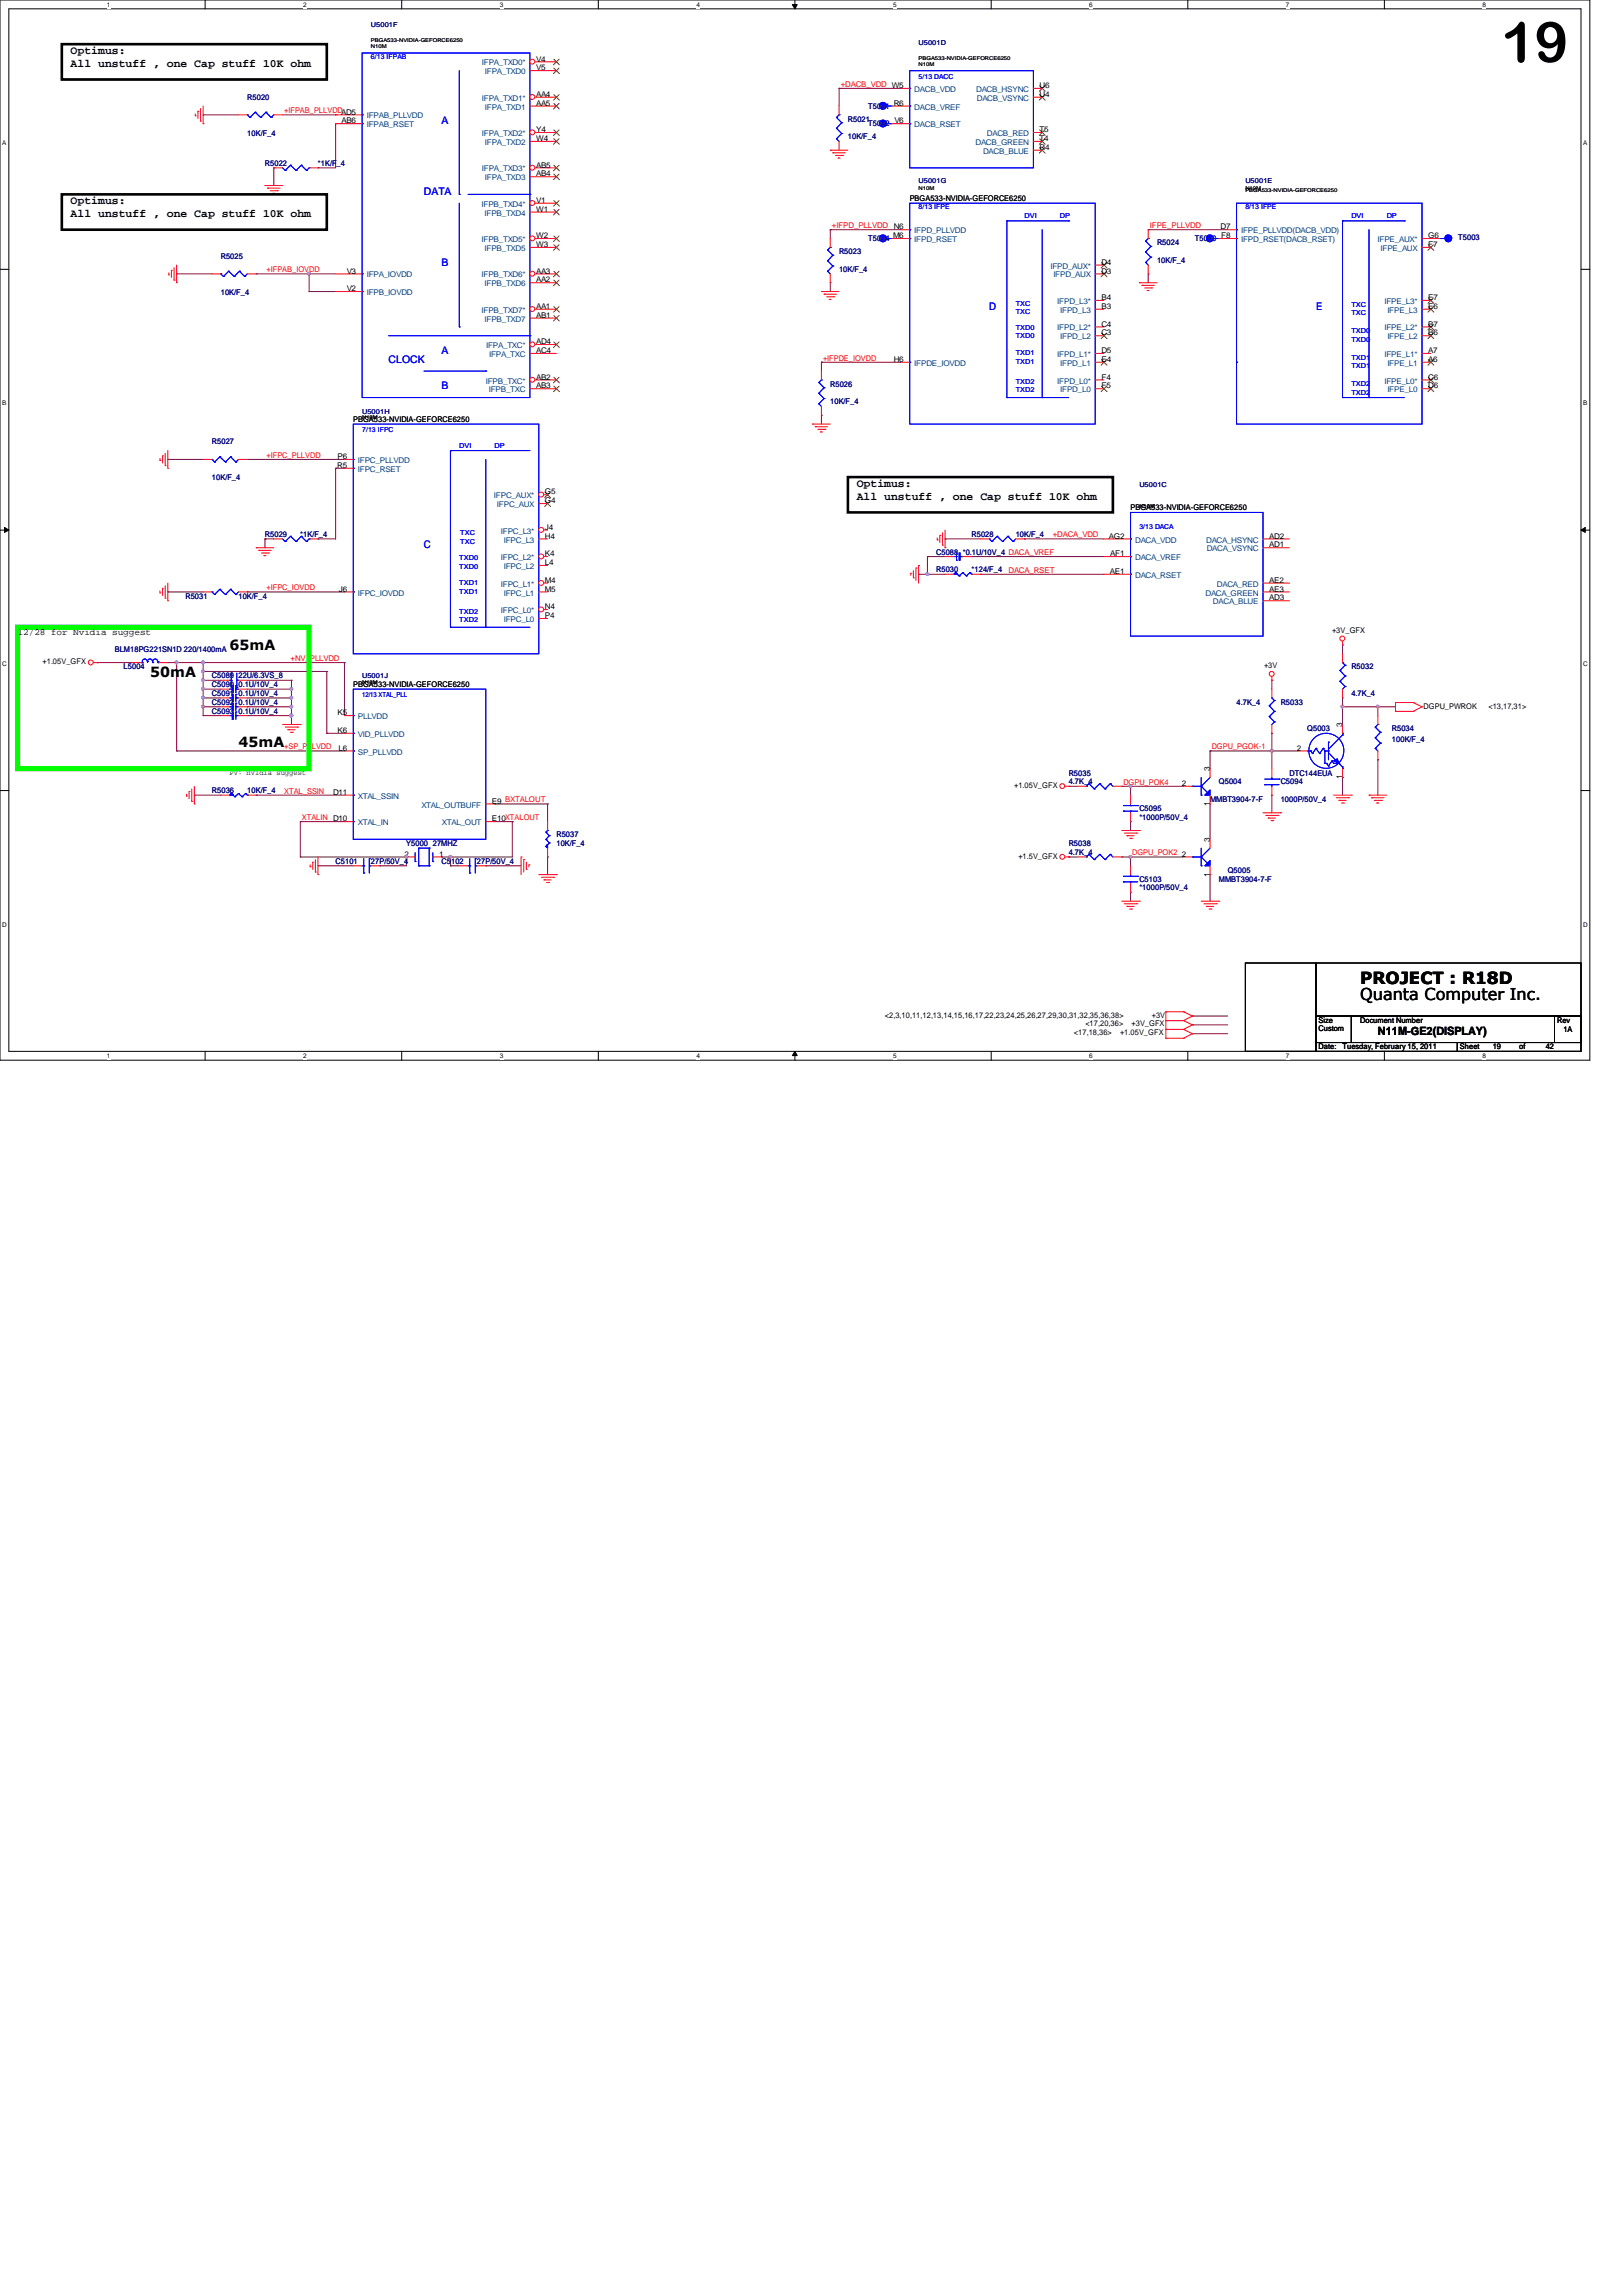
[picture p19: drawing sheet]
<svg xmlns="http://www.w3.org/2000/svg" width="210mm" height="297mm" viewBox="0 0 210 297" stroke-linecap="round" stroke-linejoin="round" font-family="sans-serif">
<defs><g id="words">
<text font-size="7.3" x="194.3" y="8">19</text>
<text font-size="2.2" x="176" y="127.3">PROJECT : R18D</text>
<text font-size="2.1" x="176" y="129.3">Quanta Computer Inc.</text>
<g font-size="1.8">
<text x="19.4" y="87.5">50mA</text>
<text x="29.7" y="84.1">65mA</text>
<text x="30.9" y="96.7">45mA</text>
</g>
<g font-size="1.5">
<text x="9.1" y="6.9">Optimus:</text>
<text x="9.1" y="8.6">All unstuff , one Cap stuff 10K ohm</text>
<text x="9.1" y="26.4">Optimus:</text>
<text x="9.1" y="28.1">All unstuff , one Cap stuff 10K ohm</text>
<text x="110.9" y="62.9">Optimus:</text>
<text x="110.9" y="64.6">All unstuff , one Cap stuff 10K ohm</text>
<text x="178.3" y="133.9">N11M-GE2(DISPLAY)</text>
</g>
<g font-size="1.4" fill="#00f">
<text x="57.1" y="16.1">A</text>
<text x="54.9" y="25.2">DATA</text>
<text x="57.1" y="34.4">B</text>
<text x="128" y="40.1">D</text>
<text x="170.3" y="40.1">E</text>
<text x="50.3" y="46.9">CLOCK</text>
<text x="57.1" y="45.8">A</text>
<text x="57.1" y="50.4">B</text>
<text x="54.9" y="71">C</text>
</g>
<text font-size="1.2" x="2.3" y="82.2">12/28 for Nvidia suggest</text>
<g font-size="1" fill="#004080">
<text x="62.4" y="8.5">IFPA_TXD0*</text>
<text x="62.7" y="9.6">IFPA_TXD0</text>
<text x="118.3" y="11.9">DACB_VDD</text>
<text x="126.3" y="11.9">DACB_HSYNC</text>
<text x="47.5" y="16.5">IFPAB_RSET</text>
<text x="47.5" y="15.3">IFPAB_PLLVDD</text>
<text x="62.4" y="17.6">IFPA_TXD2*</text>
<text x="62.4" y="13">IFPA_TXD1*</text>
<text x="62.7" y="14.2">IFPA_TXD1</text>
<text x="118.3" y="14.2">DACB_VREF</text>
<text x="118.3" y="16.5">DACB_RSET</text>
<text x="126.4" y="13">DACB_VSYNC</text>
<text x="127.7" y="17.6">DACB_RED</text>
<text x="62.4" y="22.2">IFPA_TXD3*</text>
<text x="62.7" y="23.3">IFPA_TXD3</text>
<text x="62.7" y="18.8">IFPA_TXD2</text>
<text x="126.2" y="18.8">DACB_GREEN</text>
<text x="127.2" y="19.9">DACB_BLUE</text>
<text x="62.3" y="26.8">IFPB_TXD4*</text>
<text x="62.7" y="27.9">IFPB_TXD4</text>
<text x="47.5" y="35.9">IFPA_IOVDD</text>
<text x="62.3" y="35.9">IFPB_TXD6*</text>
<text x="62.3" y="31.3">IFPB_TXD5*</text>
<text x="62.7" y="32.5">IFPB_TXD5</text>
<text x="118.3" y="31.3">IFPD_RSET</text>
<text x="118.3" y="30.2">IFPD_PLLVDD</text>
<text x="135.9" y="34.8">IFPD_AUX*</text>
<text x="136.3" y="35.9">IFPD_AUX</text>
<text x="160.6" y="31.3">IFPD_RSET(DACB_RSET)</text>
<text x="160.6" y="30.2">IFPE_PLLVDD(DACB_VDD)</text>
<text x="178.3" y="31.3">IFPE_AUX*</text>
<text x="178.6" y="32.5">IFPE_AUX</text>
<text x="47.5" y="38.2">IFPB_IOVDD</text>
<text x="62.3" y="40.5">IFPB_TXD7*</text>
<text x="62.7" y="41.6">IFPB_TXD7</text>
<text x="62.7" y="37">IFPB_TXD6</text>
<text x="136.8" y="39.3">IFPD_L3*</text>
<text x="137.2" y="40.5">IFPD_L3</text>
<text x="179.2" y="39.3">IFPE_L3*</text>
<text x="179.5" y="40.5">IFPE_L3</text>
<text x="62.9" y="45">IFPA_TXC*</text>
<text x="63.3" y="46.2">IFPA_TXC</text>
<text x="118.3" y="47.3">IFPDE_IOVDD</text>
<text x="136.8" y="46.2">IFPD_L1*</text>
<text x="136.8" y="42.8">IFPD_L2*</text>
<text x="137.2" y="47.3">IFPD_L1</text>
<text x="137.2" y="43.9">IFPD_L2</text>
<text x="179.2" y="46.2">IFPE_L1*</text>
<text x="179.2" y="42.8">IFPE_L2*</text>
<text x="179.5" y="47.3">IFPE_L1</text>
<text x="179.5" y="43.9">IFPE_L2</text>
<text x="62.9" y="49.6">IFPB_TXC*</text>
<text x="63.2" y="50.8">IFPB_TXC</text>
<text x="136.8" y="49.6">IFPD_L0*</text>
<text x="137.2" y="50.8">IFPD_L0</text>
<text x="179.2" y="49.6">IFPE_L0*</text>
<text x="179.5" y="50.8">IFPE_L0</text>
<text x="46.3" y="59.9">IFPC_PLLVDD</text>
<text x="46.3" y="61">IFPC_RSET</text>
<text x="63.9" y="64.5">IFPC_AUX*</text>
<text x="64.3" y="65.6">IFPC_AUX</text>
<text x="64.8" y="69">IFPC_L3*</text>
<text x="65.2" y="70.2">IFPC_L3</text>
<text x="146.9" y="70.2">DACA_VDD</text>
<text x="156.1" y="70.2">DACA_HSYNC</text>
<text x="156.2" y="71.3">DACA_VSYNC</text>
<text x="46.3" y="77">IFPC_IOVDD</text>
<text x="64.8" y="75.9">IFPC_L1*</text>
<text x="64.8" y="72.5">IFPC_L2*</text>
<text x="65.2" y="73.6">IFPC_L2</text>
<text x="65.2" y="77">IFPC_L1</text>
<text x="146.9" y="72.5">DACA_VREF</text>
<text x="146.9" y="74.8">DACA_RSET</text>
<text x="156" y="77">DACA_GREEN</text>
<text x="157.5" y="75.9">DACA_RED</text>
<text x="64.8" y="79.3">IFPC_L0*</text>
<text x="65.2" y="80.5">IFPC_L0</text>
<text x="157" y="78.2">DACA_BLUE</text>
<text x="46.3" y="95.3">VID_PLLVDD</text>
<text x="46.3" y="93">PLLVDD</text>
<text x="46.3" y="97.6">SP_PLLVDD</text>
<text x="46.3" y="103.3">XTAL_SSIN</text>
<text x="46.3" y="106.8">XTAL_IN</text>
<text x="54.5" y="104.5">XTAL_OUTBUFF</text>
<text x="57.2" y="106.8">XTAL_OUT</text>
</g>
<g font-size="1">
<text x="69.4" y="9.1">V5</text>
<text x="69.4" y="8">V4</text>
<text x="134.5" y="11.4">U6</text>
<text x="44.2" y="16">AB6</text>
<text x="69.4" y="17.1">Y4</text>
<text x="69.4" y="12.5">AA4</text>
<text x="69.4" y="13.7">AA5</text>
<text x="115.7" y="13.7">R6</text>
<text x="115.7" y="16">V6</text>
<text x="134.5" y="17.1">T5</text>
<text x="134.5" y="12.5">U4</text>
<text x="69.4" y="22.8">AB4</text>
<text x="69.4" y="21.7">AB5</text>
<text x="69.4" y="18.2">W4</text>
<text x="134.5" y="19.4">R4</text>
<text x="134.5" y="18.2">T4</text>
<text x="69.4" y="27.4">W1</text>
<text x="69.4" y="26.2">V1</text>
<text x="117.7" y="26">PBGA533-NVIDIA-GEFORCE6250</text>
<text x="157.9" y="29.7">D7</text>
<text x="44.9" y="35.4">V3</text>
<text x="69.4" y="35.4">AA3</text>
<text x="69.4" y="32">W3</text>
<text x="69.4" y="30.8">W2</text>
<text x="115.6" y="30.8">M6</text>
<text x="142.5" y="35.4">D3</text>
<text x="142.5" y="34.2">D4</text>
<text x="158" y="30.8">F8</text>
<text x="184.8" y="30.8">G6</text>
<text x="184.8" y="32">F7</text>
<text x="44.9" y="37.7">V2</text>
<text x="69.4" y="41.1">AB1</text>
<text x="69.4" y="40">AA1</text>
<text x="69.4" y="36.5">AA2</text>
<text x="142.5" y="40">B3</text>
<text x="142.5" y="38.8">B4</text>
<text x="184.8" y="40">E6</text>
<text x="184.8" y="38.8">E7</text>
<text x="69.4" y="45.7">AC4</text>
<text x="69.4" y="44.5">AD4</text>
<text x="115.7" y="46.8">H6</text>
<text x="142.5" y="46.8">E4</text>
<text x="142.5" y="45.7">D5</text>
<text x="142.5" y="43.4">C3</text>
<text x="142.5" y="42.2">C4</text>
<text x="184.8" y="46.8">A6</text>
<text x="184.8" y="45.7">A7</text>
<text x="184.8" y="43.4">B6</text>
<text x="184.8" y="42.2">B7</text>
<text x="69.4" y="50.2">AB3</text>
<text x="69.4" y="49.1">AB2</text>
<text x="142.5" y="50.2">F5</text>
<text x="142.5" y="49.1">F4</text>
<text x="184.8" y="49.1">C6</text>
<text x="184.8" y="50.2">D6</text>
<text x="43.7" y="59.4">P6</text>
<text x="45.7" y="54.6">PBGA533-NVIDIA-GEFORCE6250</text>
<text x="43.6" y="60.5">R5</text>
<text x="70.5" y="65.1">G4</text>
<text x="70.5" y="64">G5</text>
<text x="70.5" y="72">K4</text>
<text x="70.5" y="69.7">H4</text>
<text x="70.5" y="68.5">J4</text>
<text x="143.5" y="69.7">AG2</text>
<text x="143.7" y="72">AF1</text>
<text x="146.3" y="66">PBGA533-NVIDIA-GEFORCE6250</text>
<text x="164.3" y="70.8">AD1</text>
<text x="164.3" y="69.7">AD2</text>
<text x="43.9" y="76.5">J6</text>
<text x="70.5" y="75.4">M4</text>
<text x="70.5" y="73.1">L4</text>
<text x="70.5" y="76.5">M5</text>
<text x="143.6" y="74.3">AE1</text>
<text x="164.3" y="77.7">AD3</text>
<text x="164.3" y="76.5">AE3</text>
<text x="164.3" y="75.4">AE2</text>
<text x="70.5" y="80">P4</text>
<text x="70.5" y="78.8">N4</text>
<text x="172.4" y="81.8">+3V_GFX</text>
<text x="5.5" y="85.9">+1.05V_GFX</text>
<text x="45.7" y="88.9">PBGA533-NVIDIA-GEFORCE6250</text>
<text x="163.6" y="86.4">+3V</text>
<text x="43.7" y="94.8">K6</text>
<text x="43.7" y="92.5">K5</text>
<text x="173.7" y="94.1" transform="rotate(-90 173.7 94.1)">3</text>
<text x="184.2" y="91.8">DGPU_PWROK</text>
<text x="192.6" y="91.8">&lt;13,17,31&gt;</text>
<text x="43.8" y="97.1">L6</text>
<text x="131.2" y="101.9">+1.05V_GFX</text>
<text x="153" y="101.7">2</text>
<text x="156.5" y="99.8" transform="rotate(-90 156.5 99.8)">3</text>
<text x="167.8" y="97.1">2</text>
<text x="173.7" y="100.8" transform="rotate(-90 173.7 100.8)">1</text>
<text x="43.1" y="102.8">D11</text>
<text x="63.7" y="106.3">E10XTALOUT</text>
<text x="63.7" y="104">E9 BXTALOUT</text>
<text x="156.5" y="104.3" transform="rotate(-90 156.5 104.3)">1</text>
<text x="52.4" y="110.8">2</text>
<text x="56.8" y="110.8">1</text>
<text x="131.8" y="111.1">+1.5V_GFX</text>
<text x="153" y="110.8">2</text>
<text x="156.5" y="113.4" transform="rotate(-90 156.5 113.4)">1</text>
<text x="156.5" y="108.9" transform="rotate(-90 156.5 108.9)">3</text>
<text x="114.5" y="131.7">&lt;2,3,10,11,12,13,14,15,16,17,22,23,24,25,26,27,29,30,31,32,35,36,38&gt;</text>
<text x="149.1" y="131.7">+3V</text>
<text x="139" y="133.9">&lt;17,18,36&gt;</text>
<text x="140.5" y="132.8">&lt;17,20,36&gt;</text>
<text x="144.9" y="133.9">+1.05V_GFX</text>
<text x="146.4" y="132.8">+3V_GFX</text>
<text x="170.6" y="133.4">Custom</text>
<text x="170.6" y="132.3">Size</text>
<text x="170.6" y="135.8">Date:</text>
<text x="173.7" y="135.8">Tuesday, February 15, 2011</text>
<text x="176" y="132.3">Document Number</text>
<text x="188.9" y="135.8">Sheet</text>
<text x="193.2" y="135.8">19</text>
<text x="196.6" y="135.8">of</text>
<text x="200" y="135.8">42</text>
<text x="201.5" y="132.3">Rev</text>
<text x="202.3" y="133.5">1A</text>
</g>
<g font-size="1" fill="#f00">
<text x="108.8" y="11.2">+DACB_VDD W5</text>
<text x="36.8" y="14.6">+IFPAB_PLLVDDAD5</text>
<text x="107.7" y="29.5">+IFPD_PLLVDD N6</text>
<text x="148.8" y="29.5">IFPE_PLLVDD</text>
<text x="34.5" y="35.2">+IFPAB_IOVDD</text>
<text x="106.5" y="46.7">+IFPDE_IOVDD</text>
<text x="34.5" y="59.2">+IFPC_PLLVDD</text>
<text x="136.2" y="69.5">+DACA_VDD</text>
<text x="34.5" y="76.4">+IFPC_IOVDD</text>
<text x="130.5" y="74.1">DACA_RSET</text>
<text x="37.6" y="85.5">+NV_PLLVDD</text>
<text x="36.8" y="96.9">+SP_PLLVDD</text>
<text x="145.4" y="101.5">DGPU_POK4</text>
<text x="156.8" y="96.9">DGPU_PGOK-1</text>
<text x="36.8" y="102.7">XTAL_SSIN</text>
<text x="39.1" y="106.1">XTALIN D10</text>
<text x="146.5" y="110.7">DGPU_POK2</text>
</g>
<g font-size="1" fill="#000080">
<text x="32" y="12.9">R5020</text>
<text x="32" y="17.6">10K/F_4</text>
<text x="109.7" y="15.7">R5021</text>
<text x="112.4" y="16.3">T5002</text>
<text x="112.4" y="14.1">T5001</text>
<text x="34.3" y="21.5">R5022</text>
<text x="41.1" y="21.5">*1K/F_4</text>
<text x="109.7" y="18">10K/F_4</text>
<text x="28.6" y="33.5">R5025</text>
<text x="108.6" y="32.9">R5023</text>
<text x="108.6" y="35.2">10K/F_4</text>
<text x="112.4" y="31.2">T5004</text>
<text x="149.7" y="31.8">R5024</text>
<text x="149.7" y="34">10K/F_4</text>
<text x="154.6" y="31.2">T5000</text>
<text x="188.7" y="31.1">T5003</text>
<text x="28.6" y="38.1">10K/F_4</text>
<text x="107.4" y="50">R5026</text>
<text x="107.4" y="52.3">10K/F_4</text>
<text x="27.4" y="57.5">R5027</text>
<text x="27.4" y="62.1">10K/F_4</text>
<text x="34.3" y="69.5">R5029</text>
<text x="38.9" y="69.5">*1K/F_4</text>
<text x="121.2" y="71.8">C5088 *0.1U/10V_4 DACA_VREF</text>
<text x="125.7" y="69.5">R5028</text>
<text x="131.4" y="69.5">10K/F_4</text>
<text x="24" y="77.5">R5031</text>
<text x="30.9" y="77.5">10K/F_4</text>
<text x="121.2" y="74">R5030</text>
<text x="125.7" y="74">*124/F_4</text>
<text x="14.9" y="84.3">BLM18PG221SN1D 220/1400mA</text>
<text x="16" y="86.6">L5004</text>
<text x="27.4" y="87.8">C5089 22U/6.3VS_8</text>
<text x="27.4" y="88.9">C5090 0.1U/10V_4</text>
<text x="174.9" y="86.6">R5032</text>
<text x="27.4" y="92.3">C5093 0.1U/10V_4</text>
<text x="27.4" y="90">C5091 0.1U/10V_4</text>
<text x="27.4" y="91.2">C5092 0.1U/10V_4</text>
<text x="160" y="91.2">4.7K_4</text>
<text x="165.7" y="91.2">R5033</text>
<text x="169.2" y="94.6">Q5003</text>
<text x="174.9" y="90">4.7K_4</text>
<text x="180.1" y="94.6">R5034</text>
<text x="180.1" y="96">100K/F_4</text>
<text x="138.3" y="100.3">R5035</text>
<text x="138.3" y="101.5">4.7K_4</text>
<text x="157.7" y="101.5">Q5004</text>
<text x="165.7" y="101.5">C5094</text>
<text x="166.9" y="100.3">DTC144EUA</text>
<text x="27.4" y="102.6">R5036</text>
<text x="32" y="102.6">10K/F_4</text>
<text x="147.4" y="104.9">C5095</text>
<text x="147.4" y="106">*1000P/50V_4</text>
<text x="156.6" y="103.8">MMBT3904-7-F</text>
<text x="165.7" y="103.8">1000P/50V_4</text>
<text x="43.4" y="111.8">C5101</text>
<text x="48" y="111.8">27P/50V_4</text>
<text x="52.6" y="109.5">Y5000 27MHZ</text>
<text x="57.1" y="111.8">C5102</text>
<text x="61.7" y="111.8">27P/50V_4</text>
<text x="72" y="108.3">R5037</text>
<text x="72" y="109.5">10K/F_4</text>
<text x="138.3" y="109.5">R5038</text>
<text x="138.3" y="110.6">4.7K_4</text>
<text x="158.9" y="112.9">Q5005</text>
<text x="147.4" y="114">C5103</text>
<text x="147.4" y="115.2">*1000P/50V_4</text>
<text x="157.7" y="114">MMBT3904-7-F</text>
</g>
<text font-size="1" fill="#004000" x="29.7" y="100.3">PV: nVidia suggest</text>
<g font-size=".9" fill="#000080">
<text x="48" y="3.6">U5001F</text>
<text x="118.9" y="5.8">U5001D</text>
<text x="118.9" y="23.7">U5001G</text>
<text x="161.2" y="23.7">U5001E</text>
<text x="46.9" y="53.6">U5001H</text>
<text x="147.4" y="63">U5001C</text>
<text x="46.9" y="87.7">U5001J</text>
</g>
<g font-size=".9" fill="#00f">
<text x="48" y="7.7">6/13 IFPAB</text>
<text x="118.9" y="10.2">5/13 DACC</text>
<text x="118.9" y="27.1">8/13 IFPE</text>
<text x="132.6" y="28.2">DVI</text>
<text x="137.2" y="28.2">DP</text>
<text x="161.2" y="27.1">8/13 IFPE</text>
<text x="174.9" y="28.2">DVI</text>
<text x="179.5" y="28.2">DP</text>
<text x="131.4" y="40.7">TXC</text>
<text x="131.4" y="39.5">TXC</text>
<text x="174.9" y="40.8">TXC</text>
<text x="174.9" y="39.7">TXC</text>
<text x="131.4" y="47.1">TXD1</text>
<text x="131.4" y="46">TXD1</text>
<text x="131.4" y="43.8">TXD0</text>
<text x="131.4" y="42.8">TXD0</text>
<text x="174.9" y="47.7">TXD1</text>
<text x="174.9" y="46.5">TXD1</text>
<text x="174.9" y="44.2">TXD0</text>
<text x="174.9" y="43.1">TXD0</text>
<text x="131.4" y="50.8">TXD2</text>
<text x="131.4" y="49.6">TXD2</text>
<text x="174.9" y="51.1">TXD2</text>
<text x="174.9" y="50">TXD2</text>
<text x="46.9" y="55.9">7/13 IFPC</text>
<text x="59.4" y="58">DVI</text>
<text x="64" y="58">DP</text>
<text x="59.6" y="69.3">TXC</text>
<text x="59.6" y="70.3">TXC</text>
<text x="147.4" y="68.5">3/13 DACA</text>
<text x="59.4" y="75.7">TXD1</text>
<text x="59.4" y="76.8">TXD1</text>
<text x="59.4" y="73.6">TXD0</text>
<text x="59.4" y="72.5">TXD0</text>
<text x="59.4" y="80.5">TXD2</text>
<text x="59.4" y="79.5">TXD2</text>
<text x="46.9" y="90.2">12/13 XTAL_PLL</text>
</g>
<g font-size=".8">
<text x="13.8" y=".9">1</text>
<text x="39.2" y=".9">2</text>
<text x="64.7" y=".9">3</text>
<text x="90.1" y=".9">4</text>
<text x="115.6" y=".9">5</text>
<text x="141" y=".9">6</text>
<text x="166.4" y=".9">7</text>
<text x="191.9" y=".9">8</text>
<text x=".3" y="18.8">A</text>
<text x="204.9" y="18.8">A</text>
<text x=".3" y="52.5">B</text>
<text x="204.9" y="52.5">B</text>
<text x=".3" y="86.2">C</text>
<text x="204.9" y="86.2">C</text>
<text x=".3" y="119.9">D</text>
<text x="204.9" y="119.9">D</text>
<text x="13.8" y="136.9">1</text>
<text x="39.2" y="136.9">2</text>
<text x="64.7" y="136.9">3</text>
<text x="90.1" y="136.9">4</text>
<text x="115.6" y="136.9">5</text>
<text x="141" y="136.9">6</text>
<text x="166.4" y="136.9">7</text>
<text x="191.9" y="136.9">8</text>
</g>
<g font-size=".7">
<text x="48" y="5.4">PBGA533-NVIDIA-GEFORCE6250</text>
<text x="48" y="6.2">N10M</text>
<text x="118.9" y="7.7">PBGA533-NVIDIA-GEFORCE6250</text>
<text x="118.9" y="8.5">N10M</text>
<text x="118.9" y="24.6">N10M</text>
<text x="161.2" y="24.6">N10M</text>
<text x="161.2" y="24.8">PBGA533-NVIDIA-GEFORCE6250</text>
<text x="46.9" y="54.2">N10M</text>
<text x="147.4" y="65.7">N10M</text>
<text x="46.9" y="88.5">N10M</text>
</g>
</g></defs>
<path d="M0 0h205.7v137.2h-205.7zM1.1 1.1h203.5v134.9h-203.5z" fill="none" stroke="#000" stroke-width=".13"/>
<g fill="#fff">
<path d="M13.8 .1h.5v1h-.5z"/>
<path d="M13.8 136.1h.5v1h-.5z"/>
</g>
<path d="M26.5 0v1.1M26.5 136v1.2" fill="none" stroke="#000" stroke-width=".13"/>
<g fill="#fff">
<path d="M39.2 .1h.5v1h-.5z"/>
<path d="M39.2 136.1h.5v1h-.5z"/>
</g>
<path d="M52 0v1.1M52 136v1.2" fill="none" stroke="#000" stroke-width=".13"/>
<g fill="#fff">
<path d="M64.7 .1h.5v1h-.5z"/>
<path d="M64.7 136.1h.5v1h-.5z"/>
</g>
<path d="M77.4 0v1.1M77.4 136v1.2" fill="none" stroke="#000" stroke-width=".13"/>
<g fill="#fff">
<path d="M90.1 .1h.5v1h-.5z"/>
<path d="M90.1 136.1h.5v1h-.5z"/>
</g>
<path d="M102.9 0v1.1M102.5 .6h.7l-.3 .5zM102.9 136l.3 .6h-.7zM102.9 136v1.2" fill="none" stroke="#000" stroke-width=".13"/>
<path d="M102.5 .6h.7l-.3 .5zM102.9 136l.3 .6h-.7z" fill="#000"/>
<g fill="#fff">
<path d="M115.6 .1h.4v1h-.4z"/>
<path d="M115.6 136.1h.4v1h-.4z"/>
</g>
<path d="M128.3 0v1.1M128.3 136v1.2" fill="none" stroke="#000" stroke-width=".13"/>
<g fill="#fff">
<path d="M141 .1h.4v1h-.4z"/>
<path d="M141 136.1h.4v1h-.4z"/>
</g>
<path d="M153.7 0v1.1M153.7 136v1.2" fill="none" stroke="#000" stroke-width=".13"/>
<g fill="#fff">
<path d="M166.4 .1h.5v1h-.5z"/>
<path d="M166.4 136.1h.5v1h-.5z"/>
</g>
<path d="M179.2 0v1.1M179.2 136v1.2" fill="none" stroke="#000" stroke-width=".13"/>
<g fill="#fff">
<path d="M191.9 .1h.4v1h-.4z"/>
<path d="M191.9 136.1h.4v1h-.4z"/>
<path d="M.3 18h.5v.9h-.5z"/>
<path d="M204.9 18h.5v.9h-.5z"/>
<path d="M.3 51.7h.5v.9h-.5z"/>
<path d="M204.9 51.7h.5v.9h-.5z"/>
</g>
<path d="M0 34.8h1.1M204.6 34.8h1.1" fill="none" stroke="#000" stroke-width=".13"/>
<g fill="#fff">
<path d="M.3 85.4h.6v1h-.6z"/>
<path d="M204.9 85.4h.6v1h-.6z"/>
</g>
<path d="M0 68.6h1.1M.6 68.2l.5 .4-.5 .3zM204.6 68.6l.5-.4v.7zM204.6 68.6h1.1" fill="none" stroke="#000" stroke-width=".13"/>
<path d="M.6 68.2l.5 .4-.5 .3zM204.6 68.6l.5-.4v.7z" fill="#000"/>
<g fill="#fff">
<path d="M.3 119.1h.6v1h-.6z"/>
<path d="M204.9 119.1h.6v1h-.6z"/>
</g>
<path d="M0 102.3h1.1M204.6 102.3h1.1" fill="none" stroke="#000" stroke-width=".13"/>
<g fill="none" stroke="#800040" stroke-width=".13">
<path d="M108.6 11.4h.1M108.6 11.4v2.3M108.6 11.4h8M35.4 21.7h.1M35.4 21.7v2.3M107.4 29.7h.1M107.4 36.6h.1M107.4 29.7v1.2M107.4 36.6v1.1M107.4 29.7h9.2M148.6 35.4h.1M148.6 29.7h.1"/>
<path d="M148.6 29.7h10.3M148.6 35.4v1.2M106.3 53.7h.1M106.3 53.7v1.2M43.4 60.6h.1M43.4 60.6v9.1M43.4 60.6h1.2M132.6 69.7h.1M132.6 69.7h10.3M32 91.4h.1M32 92.6h.1M32 91.4h5.7"/>
<path d="M32 92.6h5.7"/>
</g>
<path d="M37.6 92.4h.2v.3l-.1 .1-.1-.1z" fill-rule="evenodd" fill="#f0f"/>
<path d="M37.6 92.4h.2v.3l-.1 .1-.1-.1z" fill="none" stroke="#f0f" stroke-width=".13"/>
<path d="M26.3 91.4h.1M26.3 91.4h2.3" fill="none" stroke="#800040" stroke-width=".13"/>
<path d="M26.1 91.3h.3v.2l-.2 .1-.1-.1z" fill-rule="evenodd" fill="#f0f"/>
<path d="M26.1 91.3h.3v.2l-.2 .1-.1-.1z" fill="none" stroke="#f0f" stroke-width=".13"/>
<g fill="none" stroke="#800040" stroke-width=".13">
<path d="M34.3 69.7h.1M34.3 69.7v1.2M34.3 69.7h1.1M12.6 85.7h.1M12.6 85.7h4.5M26.3 92.6h.1M26.3 91.4h.1M26.3 85.7h.1M26.3 92.6h2.3M26.3 85.7v1.2M26.3 91.4v1.2M26.3 85.7h18.3"/>
<path d="M42.3 94.9h.1M42.3 94.9h2.3M25.1 102.9h.1M25.1 102.9h3.5M33.1 102.9h.1M33.1 102.9h11.5M38.9 106.3h.1M38.9 106.3h5.7M64 104h.1M64 104h6.9"/>
</g>
<path d="M26.1 85.6h.3v.2l-.2 .1-.1-.1z" fill-rule="evenodd" fill="#f0f"/>
<path d="M26.1 85.6h.3v.2l-.2 .1-.1-.1z" fill="none" stroke="#f0f" stroke-width=".13"/>
<path d="M37.7 92.6h.1M37.7 92.6v1.1M70.9 110.9h.1M70.9 110.9v2.3" fill="none" stroke="#800040" stroke-width=".13"/>
<path d="M37.6 92.4h.2v.3l-.1 .1-.1-.1z" fill-rule="evenodd" fill="#f0f"/>
<path d="M37.6 92.4h.2v.3l-.1 .1-.1-.1z" fill="none" stroke="#f0f" stroke-width=".13"/>
<g fill="none" stroke="#800040" stroke-width=".13">
<path d="M43.4 16h.1M43.4 16v5.7h-2.3M41.1 21.7h.1M106.3 46.9h.1M106.3 46.9h10.3M106.3 46.9v1.1M41.1 69.7h.1M41.1 69.7h2.3M125.7 72h.1M125.7 72h17.2M26.3 86.9h.1M26.3 86.9h16"/>
<path d="M44.6 85.7h.1M44.6 85.7v6.9M70.9 104h.1M70.9 104v2.3"/>
</g>
<path d="M26.1 86.7h.3v.3h-.2h-.1z" fill-rule="evenodd" fill="#f0f"/>
<path d="M26.1 86.7h.3v.3h-.2h-.1z" fill="none" stroke="#f0f" stroke-width=".13"/>
<g fill="none" stroke="#800040" stroke-width=".13">
<path d="M22.9 85.7h.1M22.9 85.7h3.4M26.3 90.3h.1M26.3 90.3v1.1M42.3 86.9h.1M42.3 86.9v8M38.9 106.3h.1M38.9 110.9h.1M38.9 106.3v4.6M38.9 110.9h13.7M41.1 112h.1M41.1 112h4.6"/>
<path d="M49.1 112h.1M52.6 110.9h.1M52.6 110.9v1.1h-3.5M58.3 112h.1M58.3 112h1.1M62.9 112h.1M62.9 112h4.5M66.3 106.3h.1M66.3 106.3v4.6"/>
</g>
<path d="M52.4 110.7h.3v.3h-.2h-.1z" fill-rule="evenodd" fill="#f0f"/>
<path d="M52.4 110.7h.3v.3h-.2h-.1z" fill="none" stroke="#f0f" stroke-width=".13"/>
<path d="M58.3 110.9h.1M58.3 110.9v1.1M58.3 110.9h8" fill="none" stroke="#800040" stroke-width=".13"/>
<path d="M58.1 110.7h.3v.3h-.1h-.2z" fill-rule="evenodd" fill="#f0f"/>
<path d="M58.1 110.7h.3v.3h-.1h-.2z" fill="none" stroke="#f0f" stroke-width=".13"/>
<path d="M118.9 74.3h.1M118.9 74.3h3.4M120 72h.1M120 74.3h.1M120 72h2.3M126.9 74.3h.1M126.9 74.3h16M57.1 110.9h.1M57.1 110.9h1.2M64 106.3h2.3M66.3 106.3h.1" fill="none" stroke="#800040" stroke-width=".13"/>
<path d="M119.9 74.1h.2v.3l-.1 .1-.1-.1z" fill-rule="evenodd" fill="#f0f"/>
<path d="M119.9 74.1h.2v.3l-.1 .1-.1-.1z" fill="none" stroke="#f0f" stroke-width=".13"/>
<path d="M26.3 89.2h.1M26.3 89.2h2.3" fill="none" stroke="#800040" stroke-width=".13"/>
<path d="M26.1 89h.3v.2l-.2 .1-.1-.1z" fill-rule="evenodd" fill="#f0f"/>
<path d="M26.1 89h.3v.2l-.2 .1-.1-.1z" fill="none" stroke="#f0f" stroke-width=".13"/>
<path d="M26.3 88h.1M26.3 90.3h.1M26.3 88v1.2M26.3 90.3h2.3" fill="none" stroke="#800040" stroke-width=".13"/>
<path d="M26.1 90.1h.3v.3l-.2 .1-.1-.1z" fill-rule="evenodd" fill="#f0f"/>
<path d="M26.1 90.1h.3v.3l-.2 .1-.1-.1z" fill="none" stroke="#f0f" stroke-width=".13"/>
<path d="M26.3 89.2h.1M26.3 89.2v1.1M32 89.2h5.7M37.7 89.2h.1M37.7 90.3h.1M37.7 89.2v1.1" fill="none" stroke="#800040" stroke-width=".13"/>
<path d="M37.6 89h.2v.2l-.1 .1-.1-.1z" fill-rule="evenodd" fill="#f0f"/>
<path d="M37.6 89h.2v.2l-.1 .1-.1-.1z" fill="none" stroke="#f0f" stroke-width=".13"/>
<path d="M32 90.3h5.7M37.7 90.3h.1" fill="none" stroke="#800040" stroke-width=".13"/>
<path d="M37.6 90.1h.2v.3l-.1 .1-.1-.1z" fill-rule="evenodd" fill="#f0f"/>
<path d="M37.6 90.1h.2v.3l-.1 .1-.1-.1z" fill="none" stroke="#f0f" stroke-width=".13"/>
<path d="M26.3 88h.1M26.3 88h2.3M37.7 91.4h.1M37.7 90.3v1.1" fill="none" stroke="#800040" stroke-width=".13"/>
<path d="M26.1 87.9h.3v.2l-.2 .1-.1-.1z" fill-rule="evenodd" fill="#f0f"/>
<path d="M26.1 87.9h.3v.2l-.2 .1-.1-.1z" fill="none" stroke="#f0f" stroke-width=".13"/>
<path d="M22.9 97.2h.1M22.9 97.2h21.7M26.3 86.9h.1M26.3 86.9v1.1M32 88h5.7M37.7 88h.1M37.7 89.2h.1M37.7 91.4h.1M37.7 88v1.2M37.7 91.4v1.2" fill="none" stroke="#800040" stroke-width=".13"/>
<path d="M37.6 91.3h.2v.2l-.1 .1-.1-.1z" fill-rule="evenodd" fill="#f0f"/>
<path d="M37.6 91.3h.2v.2l-.1 .1-.1-.1z" fill="none" stroke="#f0f" stroke-width=".13"/>
<path d="M26.3 14.9h.1M26.3 14.9h4.6M36.6 14.9h6.8M43.4 14.9h.1M22.9 35.4h.1M22.9 35.4h4.5M40 35.4h.1M40 35.4h3.4" fill="none" stroke="#800040" stroke-width=".13"/>
<path d="M39.8 35.3h.3v.2l-.1 .1-.2-.1z" fill-rule="evenodd" fill="#f0f"/>
<path d="M39.8 35.3h.3v.2l-.1 .1-.2-.1z" fill="none" stroke="#f0f" stroke-width=".13"/>
<g fill="none" stroke="#800040" stroke-width=".13">
<path d="M33.1 35.4h.1M33.1 35.4h6.9M40 37.7h.1M40 35.4h.1M40 37.7h3.4M40 35.4v2.3M21.7 59.4h.1M21.7 59.4h4.6M32 59.4h.1M32 59.4h12.6M21.7 76.6h.1M21.7 76.6h4.6"/>
<path d="M32 76.6h.1M32 76.6h12.6M122.3 69.7h.1M122.3 69.7h4.6M164.6 97.2h.1M164.6 97.2h3.4M138.3 110.9h.1M138.3 101.7h.1M138.3 110.9h1.1M138.3 101.7h1.1M154.3 133.7h.1M154.3 132.6h.1"/>
<path d="M154.3 131.4h.1M154.3 133.7h4.6M154.3 132.6h4.6M154.3 131.4h4.6"/>
</g>
<path d="M164.4 97h.3v.3h-.2h-.1z" fill-rule="evenodd" fill="#f0f"/>
<path d="M164.4 97h.3v.3h-.2h-.1z" fill="none" stroke="#f0f" stroke-width=".13"/>
<path d="M146.3 110.9h.1M146.3 115.4h.1M146.3 110.9v1.1M146.3 115.4v1.2M146.3 110.9h6.9M156.6 113.2h.1M156.6 113.2v3.4" fill="none" stroke="#800040" stroke-width=".13"/>
<path d="M146.1 110.7h.3v.3h-.1h-.2z" fill-rule="evenodd" fill="#f0f"/>
<path d="M146.1 110.7h.3v.3h-.1h-.2z" fill="none" stroke="#f0f" stroke-width=".13"/>
<path d="M156.6 97.2h.1M156.6 97.2v2.2M156.6 97.2h8M178.3 91.4h.1M178.3 91.4h2.3M146.3 101.7h.1M146.3 106.3h.1M146.3 101.7v1.2M146.3 106.3v1.1M146.3 101.7h6.9" fill="none" stroke="#800040" stroke-width=".13"/>
<path d="M178.1 91.3h.3v.2l-.1 .1-.2-.1z" fill-rule="evenodd" fill="#f0f"/>
<path d="M178.1 91.3h.3v.2l-.1 .1-.2-.1z" fill="none" stroke="#f0f" stroke-width=".13"/>
<g fill="none" stroke="#800040" stroke-width=".13">
<path d="M164.6 97.2h.1M164.6 94.9h.1M164.6 94.9v4.5M173.7 83.4h.1M173.7 91.4h.1M173.7 83.4v1.2M173.7 91.4v2.3M173.7 91.4h4.6M178.3 98.3h.1M178.3 91.4h.1M178.3 91.4v1.2M178.3 98.3v4.6"/>
<path d="M164.6 102.9h.1M164.6 102.9v2.3M173.7 100.6h.1M173.7 100.6v2.3"/>
</g>
<path d="M173.6 91.3h.2v.2l-.1 .1-.1-.1z" fill-rule="evenodd" fill="#f0f"/>
<path d="M173.6 91.3h.2v.2l-.1 .1-.1-.1z" fill="none" stroke="#f0f" stroke-width=".13"/>
<path d="M173.7 90.3h.1M173.7 90.3v1.1M145.2 101.7h.1M145.2 101.7h1.1" fill="none" stroke="#800040" stroke-width=".13"/>
<path d="M146.1 101.6h.3v.2l-.1 .1-.2-.1z" fill-rule="evenodd" fill="#f0f"/>
<path d="M146.1 101.6h.3v.2l-.1 .1-.2-.1z" fill="none" stroke="#f0f" stroke-width=".13"/>
<path d="M120 72h.1M120 72v2.3M22.9 85.7h.1M22.9 85.7v11.5M164.6 88h.1M164.6 88v1.2M145.2 110.9h.1M145.2 110.9h1.1M156.6 104h.1M156.6 104v4.6" fill="none" stroke="#800040" stroke-width=".13"/>
<path d="M22.7 85.6h.3v.2l-.2 .1-.1-.1z" fill-rule="evenodd" fill="#f0f"/>
<path d="M22.7 85.6h.3v.2l-.2 .1-.1-.1z" fill="none" stroke="#f0f" stroke-width=".13"/>
<path d="M21.7 85.7h.1M21.7 85.7h1.2" fill="none" stroke="#800040" stroke-width=".13"/>
<g fill="none" stroke="#f00" stroke-width=".13">
<path d="M25.3 15h.1M25.3 14.7v.3M25.6 14.4h.1M25.6 14.4v.9M26 15.7h.1M26 14.1v1.6M26.3 16h.1M26.3 13.7v2.3M107.4 19.4h.1M107.4 19.4h2.3M107.8 19.8h.1M107.8 19.8h1.6"/>
<path d="M21.8 35.6h.1M21.8 35.3v.3M22.2 35h.1M22.2 35v.9M22.5 36.2h.1M22.5 34.6v1.6M22.9 36.6h.1M22.9 34.3v2.3M34.3 24h.1M34.3 24h2.3M34.6 24.3h.1M34.6 24.3h1.6"/>
<path d="M35 24.7h.9M35.3 25h.1M35.3 25h.3M35.9 24.7h.1M106.3 37.7h.1M106.3 37.7h2.3M106.6 38.1h.1M106.6 38.1h1.6M107 38.4h.9M107.3 38.7h.1M107.3 38.7h.3M107.9 38.4h.1"/>
<path d="M108.1 20.1h1M108.5 20.4h.1M108.5 20.4h.2M109.1 20.1h.1M147.4 36.6h.1M147.4 36.6h2.3M147.8 36.9h.1M147.8 36.9h1.6M148.1 37.3h1M148.5 37.6h.1M148.5 37.6h.2M149.1 37.3h.1"/>
<path d="M20.7 59.6h.1M20.7 59.3v.3M21 59h.1M21 59v.9M21.4 58.6v1.6M21.7 58.3v2.3M105.2 54.9h.1M105.2 54.9h2.2M105.5 55.2h.1M105.5 55.2h1.6M105.8 55.5h1M106.2 55.9h.1"/>
<path d="M106.2 55.9h.2M106.8 55.5h.1M20.7 76.7h.1M20.7 76.5v.2M21 76.1h.1M21 76.1v.9M21.4 60.2h.1M21.4 77.4h.1M21.4 75.8v1.6M21.7 60.6h.1M21.7 77.7h.1M21.7 75.4v2.3"/>
<path d="M33.1 70.9h.1M33.1 70.9h2.3M33.5 71.2h.1M33.5 71.2h1.6M33.8 71.5h1M34.2 71.9h.1M34.2 71.9h.2M34.8 71.5h.1M117.9 74.2h.1M117.9 74.2v.2M118.2 74.8h.1M118.2 73.8v1"/>
<path d="M118.5 73.5h.1M118.5 73.5v1.6M118.9 73.2h.1M118.9 73.2v2.2M121.3 69.8h.1M121.3 69.6v.2M121.6 69.3h.1M121.6 69.3v.9M122 70.5h.1M122 68.9v1.6M122.3 70.9h.1M122.3 68.6v2.3"/>
<path d="M12.1 85.7h.5M12.6 85.7h.1M36.6 93.7h2.3M36.9 94.1h1.6M37.3 94.4h.1M37.3 94.4h.9M37.6 94.7h.2M37.8 94.7h.1M38.5 94.1h.1M38.9 93.7h.1M164.6 88h.1M164.6 87.5v.5"/>
<path d="M173.7 83.4h.1M173.7 83v.4M180.6 92h.1M180.6 90.9h.1M180.6 90.9h2.3M180.6 92h2.3M180.6 90.9v1.1M182.9 90.9h.1M182.9 92h.1M182.9 90.9l1.1 .5M184 91.4h.1M184 91.4l-1.1 .6"/>
<path d="M24.1 103h.1M24.1 102.7v.3M24.5 102.4h.1M24.5 102.4v.9M24.8 103.7h.1M24.8 102.1v1.6M25.1 104h.1M25.1 101.7v2.3M40.1 112.1h.1M40.1 111.9v.2M40.5 111.5h.1M40.5 111.5v1"/>
<path d="M40.8 112.8h.1M40.8 111.2v1.6M41.1 113.2h.1M41.1 110.9v2.3M67.4 110.9h.1M67.4 110.9v2.3M67.8 111.2h.1M67.8 111.2v1.6M68.1 112.5h.1M68.1 111.5v1M68.5 111.9h.1M68.5 111.9v.2"/>
<path d="M69.7 113.2h2.3M70.1 113.5h1.6M70.4 113.8h.1M70.4 113.8h.9M70.7 114.2h.3M71 114.2h.1M71.7 113.5h.1M72 113.2h.1M137.8 101.7h.5M137.8 110.9h.5M138.3 101.7h.1M138.3 110.9h.1"/>
<path d="M145.2 116.6h2.2M145.2 107.4h2.2M145.5 116.9h1.6M145.5 107.8h1.6M145.8 117.3h.1M145.8 108.1h.1M145.8 117.3h1M145.8 108.1h1M146.2 117.6h.2M146.2 108.5h.2M146.4 117.6h.1M146.4 108.5h.1"/>
<path d="M147.1 116.9h.1M147.1 107.8h.1M147.4 116.6h.1M147.4 107.4h.1M155.4 116.6h2.3M155.8 116.9h1.6M156.1 117.3h.1M156.1 117.3h1M156.5 117.6h.2M156.7 117.6h.1M157.4 116.9h.1M157.7 116.6h.1"/>
<path d="M163.4 105.2h2.3M163.8 105.5h1.6M164.1 105.8h.1M164.1 105.8h1M164.5 106.2h.2M164.7 106.2h.1M165.4 105.5h.1M165.7 105.2h.1M172.6 102.9h2.3M172.9 103.2h1.6M173.3 103.5h.1M173.3 103.5h.9"/>
<path d="M173.6 103.9h.3M173.9 103.9h.1M174.5 103.2h.1M174.9 102.9h.1M177.2 102.9h.1M177.2 102.9h2.3M177.5 103.2h.1M177.5 103.2h1.6M177.8 103.5h1M178.2 103.9h.1M178.2 103.9h.2M178.8 103.5h.1"/>
<path d="M150.9 134.3h.1M150.9 133.2h.1M150.9 132h.1M150.9 130.9h.1M150.9 134.3h2.3M150.9 130.9v3.4M150.9 133.2h2.3M150.9 132h2.3M150.9 130.9h2.3M153.2 134.3h.1M153.2 133.2h.1M153.2 132h.1"/>
<path d="M153.2 130.9h.1M153.2 133.2l1.1 .5M153.2 132l1.1 .6M153.2 130.9l1.1 .5M154.3 133.7h.1M154.3 132.6h.1M154.3 131.4h.1M154.3 133.7l-1.1 .6M154.3 132.6l-1.1 .6M154.3 131.4l-1.1 .6"/>
<circle cx="11.7" cy="85.7" r=".32"/>
<circle cx="164.6" cy="87.2" r=".32"/>
<circle cx="173.7" cy="82.6" r=".32"/>
<circle cx="137.5" cy="101.7" r=".32"/>
<circle cx="137.5" cy="110.8" r=".32"/>
</g>
<path d="M161.2 124.6h9.1v11.4h-9.1zM170.3 124.6h34.3v6.8h-34.3zM170.3 131.4h4.6v3.5h-4.6zM170.3 134.9h18.3v1.1h-18.3zM174.9 131.4h29.7v3.5h-29.7zM188.6 134.9h16v1.1h-16zM201.2 131.4h3.4v3.5h-3.4z" fill="none" stroke="#000" stroke-width=".13"/>
<path d="M8 5.7h34.3v4.6h-34.3zM8 25.1h34.3v4.6h-34.3zM109.7 61.7h34.3v4.6h-34.3z" fill="none" stroke="#000" stroke-width=".34"/>
<path d="M2.3 81.2h37.7v18.2h-37.7z" fill="none" stroke="#0f0" stroke-width=".68"/>
<path d="M123.7 74.1h.1M123.7 74.1l-.3 .2M123.7 74.1l.4 .4M124.1 74.5h.1M124.6 74.1h.1M124.6 74.1l-.5 .4M124.6 74.1l.5 .4M125.1 74.5h.1M125.5 74.1h.1M125.5 74.1l-.4 .4M125.5 74.1l.2 .2M125.7 74.3h.1" fill="none" stroke="#00f" stroke-width=".13"/>
<path d="M123.7 74.1l.2 .2h-.5l.3-.2 .2 .2z" fill-rule="evenodd" fill="#00f"/>
<g fill="none" stroke="#00f" stroke-width=".13">
<path d="M123.7 74.1l.2 .2h-.5l.3-.2 .2 .2zM123.7 74.1h.1M123.7 74.1l-.3 .2M123.7 74.1l.4 .4M124.1 74.5h.1M124.6 74.1h.1M124.6 74.1l-.5 .4M124.6 74.1l.5 .4M125.1 74.5h.1M125.5 74.1h.1M125.5 74.1l-.4 .4M125.5 74.1l.2 .2"/>
<path d="M125.7 74.3h.1"/>
</g>
<path d="M123.7 74.1l.2 .2h-.5l.3-.2 .2 .2z" fill-rule="evenodd" fill="#00f"/>
<path d="M123.7 74.1l.2 .2h-.5l.3-.2 .2 .2z" fill="none" stroke="#00f" stroke-width=".13"/>
<path d="M122.3 74.3h1.1M125.7 74.3h1.2" fill="none" stroke="#f00" stroke-width=".13"/>
<path d="M156.3 102.5l.3-.3v.7h-.7z" fill-rule="evenodd" fill="#00f"/>
<path d="M154.3 101.7h.1M154.3 101.7h1.1M155.4 101.7h.1M155.4 102.9h.1M155.4 101.7l.9 .8M155.4 100.6v2.3M156.3 102.5l.3-.3v.7h-.7zM156.3 102.5h.1M156.6 100.6l-1.2 1.1" fill="none" stroke="#00f" stroke-width=".13"/>
<path d="M156.3 102.5l.3-.3v.7h-.7z" fill-rule="evenodd" fill="#00f"/>
<g fill="none" stroke="#00f" stroke-width=".13">
<path d="M32 14.9h.1M32 14.9l.3 .3M32.3 15.2h.1M33 14.5h.1M33 14.5l.7 .7M33 14.5l-.7 .7M33.7 15.2h.1M34.4 14.5h.1M34.4 14.5l.7 .7M34.4 14.5l-.7 .7M35.1 15.2h.1M35.4 14.9l-.3 .3"/>
<path d="M117.7 26.3h24v28.6h-24zM117.7 30.9h.1M117.7 29.7h.1M130.3 28.6h.1M130.3 28.6h8M130.3 28.6v22.8M134.9 29.7v21.7M138.3 28.6h.1M117.7 46.9h.1M130.3 51.4h.1M130.3 51.4h8M134.9 51.4h.1"/>
<path d="M29.7 88h.2M29.9 88h.1M29.9 87.1h.1M29.9 87.1v1.8M30.5 88.7h.1M30.5 88.7v.9M30.6 88.9h.1M30.6 88h.1M30.6 88h.3M30.6 87.1v1.8M164.3 92.7h.1M164.3 91.3h.1"/>
<path d="M164.3 92.7l.6 .7M164.3 91.3l.6 .7M164.6 90.3h.1M164.6 90.3l.3 .3M164.9 93.4h.1M164.9 92h.1M164.9 90.6h.1M164.9 93.4l-.3 .3M164.9 92l-.6 .7M164.9 90.6l-.6 .7M154.3 101.7h.1M154.3 101.7h1.1"/>
<path d="M155.4 101.7h.1M155.4 102.9h.1M155.4 101.7l.9 .8M155.4 100.6v2.3M156.3 102.5l.3-.3v.7h-.7zM156.3 102.5h.1M156.6 100.6l-1.2 1.1M163.7 101.5h.1M163.7 101.5h1.8M163.7 100.8h1.8M164.6 100.8h.1M164.6 101.5h.1"/>
<path d="M164.6 100.6v.2M164.6 101.5v.2M165.5 100.8h.1"/>
</g>
<g fill="none" stroke="#f00" stroke-width=".13">
<path d="M30.9 14.9h1.1M35.4 14.9h1.2M116.6 30.9h1.1M116.6 29.7h1.1M141.7 38.9h1.2M141.7 35.4h1.2M141.7 34.3h1.2M116.6 46.9h1.1M141.7 46.9h1.2M141.7 50.3h1.2M141.7 49.1h1.2M141.7 45.7h1.2"/>
<path d="M141.7 43.4h1.2M141.7 42.3h1.2M141.7 40h1.2M28.6 88h1.1M30.9 88h1.1M156.6 99.4v1.2M164.6 89.2v1.1M164.6 93.7v1.2M164.6 99.4v1.2M153.2 101.7h1.1M156.6 102.9v1.1M164.6 101.7v1.2"/>
</g>
<path d="M142.5 35.1l.8 .7M142.5 34l.8 .7M143.2 35.1l-.7 .7M143.2 34l-.7 .7M142.5 50l.8 .7M142.5 46.5l.8 .7M142.5 43.1l.8 .7M143.2 50l-.7 .7M143.2 46.5l-.7 .7M143.2 43.1l-.7 .7" fill="none" stroke="#804000" stroke-width=".13"/>
<path d="M30.1 88.7h.1v.9h-.1z" fill-rule="evenodd" fill="#00f"/>
<path d="M29.7 89.2h.4M30.1 88.7h.1v.9h-.1zM30.1 89.2h.1M30.5 89.2h.1M30.5 88.7h.1M30.5 89.2h.4M30.5 88.7v.9" fill="none" stroke="#00f" stroke-width=".13"/>
<path d="M30.1 88.7h.1v.9h-.1z" fill-rule="evenodd" fill="#00f"/>
<g fill="none" stroke="#00f" stroke-width=".13">
<path d="M46.9 6.9h21.7v44.5h-21.7zM46.9 16h.1M46.9 14.9h.1M59.4 9.1v16M46.9 37.7h.1M46.9 35.4h.1M59.4 25.1h.1M59.4 26.3v16M60.6 25.1h8M68.6 25.1h.1M50.3 43.4h18.3M54.9 48h8"/>
<path d="M59.4 42.3h.1M62.9 48h.1M68.6 43.4h.1M106 52.2h.1M106 50.9h.1M106 49.5h.1M106 52.2l.3 .4M106 50.9l.6 .7M106 49.5l.6 .7M106.3 49.1h.1M106.3 49.1l-.3 .4M106.6 51.6h.1"/>
<path d="M106.6 50.2h.1M106.6 51.6l-.6 .6M106.6 50.2l-.6 .7M29.7 89.2h.4M30.1 88.7h.1v.9h-.1zM30.1 89.2h.1M30.5 89.2h.1M30.5 89.2h.4M60.6 112h.2M60.8 112.9h.1M60.8 112h.1M60.8 111.1v1.8"/>
<path d="M61.5 112h.1M61.5 111.1h.1M61.5 112h.2M61.5 111.1v1.8"/>
</g>
<path d="M43.4 16h3.5M43.4 14.9h3.5M43.4 37.7h3.5M43.4 35.4h3.5M68.6 50.3h3.4M106.3 48v1.1M106.3 52.6v1.1M28.6 89.2h1.1M30.9 89.2h1.1M59.4 112h1.2M61.7 112h1.2" fill="none" stroke="#f00" stroke-width=".13"/>
<path d="M71.7 50l.7 .7M72.3 50l-.7 .7" fill="none" stroke="#804000" stroke-width=".13"/>
<circle cx="68.9" cy="49.1" r=".32" fill="#fff"/>
<g fill="none" stroke="#f00" stroke-width=".13">
<path d="M68.6 45.7h3.4M69.3 49.1h2.7"/>
<circle cx="68.9" cy="49.1" r=".32"/>
</g>
<path d="M71.7 48.8l.7 .7M72.3 48.8l-.7 .7" fill="none" stroke="#804000" stroke-width=".13"/>
<circle cx="68.9" cy="44.6" r=".32" fill="#fff"/>
<g fill="none" stroke="#f00" stroke-width=".13">
<path d="M68.6 41.1h3.4M69.3 44.6h2.7"/>
<circle cx="68.9" cy="44.6" r=".32"/>
</g>
<path d="M71.7 44.2l.7 .8M71.7 40.8l.7 .7M72.3 44.2l-.7 .8M72.3 40.8l-.7 .7" fill="none" stroke="#804000" stroke-width=".13"/>
<circle cx="68.9" cy="40" r=".32" fill="#fff"/>
<g fill="none" stroke="#f00" stroke-width=".13">
<path d="M68.6 36.6h3.4M69.3 40h2.7"/>
<circle cx="68.9" cy="40" r=".32"/>
</g>
<path d="M71.7 39.7l.7 .7M71.7 36.2l.7 .8M72.3 39.7l-.7 .7M72.3 36.2l-.7 .8" fill="none" stroke="#804000" stroke-width=".13"/>
<circle cx="68.9" cy="35.4" r=".32" fill="#fff"/>
<g fill="none" stroke="#f00" stroke-width=".13">
<path d="M68.6 32h3.4M69.3 35.4h2.7"/>
<circle cx="68.9" cy="35.4" r=".32"/>
</g>
<path d="M71.7 35.1l.7 .7M71.7 31.7l.7 .7M72.3 35.1l-.7 .7M72.3 31.7l-.7 .7" fill="none" stroke="#804000" stroke-width=".13"/>
<circle cx="68.9" cy="30.8" r=".32" fill="#fff"/>
<g fill="none" stroke="#f00" stroke-width=".13">
<path d="M68.6 27.4h3.4M69.3 30.9h2.7"/>
<circle cx="68.9" cy="30.8" r=".32"/>
</g>
<path d="M71.7 30.5l.7 .7M71.7 27.1l.7 .7M72.3 30.5l-.7 .7M72.3 27.1l-.7 .7" fill="none" stroke="#804000" stroke-width=".13"/>
<circle cx="68.9" cy="26.3" r=".32" fill="#fff"/>
<g fill="none" stroke="#f00" stroke-width=".13">
<path d="M68.6 22.9h3.4M69.3 26.3h2.7"/>
<circle cx="68.9" cy="26.3" r=".32"/>
</g>
<path d="M71.7 26l.7 .7M71.7 22.5l.7 .7M72.3 26l-.7 .7M72.3 22.5l-.7 .7" fill="none" stroke="#804000" stroke-width=".13"/>
<circle cx="68.9" cy="21.7" r=".32" fill="#fff"/>
<g fill="none" stroke="#f00" stroke-width=".13">
<path d="M68.6 18.3h3.4M69.3 21.7h2.7"/>
<circle cx="68.9" cy="21.7" r=".32"/>
</g>
<path d="M71.7 17.9l.7 .8M72.3 17.9l-.7 .8M71.7 21.4l.7 .7M72.3 21.4l-.7 .7" fill="none" stroke="#804000" stroke-width=".13"/>
<circle cx="68.9" cy="17.1" r=".32" fill="#fff"/>
<g fill="none" stroke="#f00" stroke-width=".13">
<path d="M69.3 17.1h2.7"/>
<circle cx="68.9" cy="17.1" r=".32"/>
</g>
<path d="M71.7 16.8l.7 .7M72.3 16.8l-.7 .7" fill="none" stroke="#804000" stroke-width=".13"/>
<circle cx="68.9" cy="12.5" r=".32" fill="#fff"/>
<g fill="none" stroke="#f00" stroke-width=".13">
<path d="M68.6 9.1h3.4M69.3 12.6h2.7"/>
<circle cx="68.9" cy="12.5" r=".32"/>
</g>
<path d="M71.7 12.2l.7 .8M71.7 8.8l.7 .7M72.3 12.2l-.7 .8M72.3 8.8l-.7 .7" fill="none" stroke="#804000" stroke-width=".13"/>
<circle cx="68.9" cy="8" r=".32" fill="#fff"/>
<g fill="none" stroke="#f00" stroke-width=".13">
<path d="M68.6 13.7h3.4M69.3 8h2.7M26.3 76.6h1.1M30.9 76.6h1.1M126.9 69.7h1.1M131.4 69.7h1.2M44.6 97.2h1.1M44.6 94.9h1.1M44.6 92.6h1.1M44.6 102.9h1.1M44.6 106.3h1.1M62.9 106.3h1.1"/>
<path d="M62.9 104h1.1M139.4 110.9h1.2M144 110.9h1.2M146.3 102.9v1.1M146.3 105.2v1.1M146.3 112v1.2M146.3 114.3v1.1"/>
<circle cx="68.9" cy="8" r=".32"/>
</g>
<path d="M71.7 7.7l.7 .7M71.7 13.4l.7 .7M72.3 7.7l-.7 .7M72.3 13.4l-.7 .7" fill="none" stroke="#804000" stroke-width=".13"/>
<g fill="none" stroke="#00f" stroke-width=".13">
<path d="M27.4 76.6h.1M27.4 76.6l.4 .3M27.8 76.9h.1M28.4 76.2h.1M28.4 76.2l.8 .7M28.4 76.2l-.6 .7M29.2 76.9h.1M29.8 76.2h.1M29.8 76.2l.7 .7M29.8 76.2l-.6 .7M30.5 76.9h.1M30.9 76.6l-.4 .3"/>
<path d="M128 69.7h.1M128 69.7l.4 .4M128.4 70.1h.1M129 69.4h.1M129 69.4l.8 .7M129 69.4l-.6 .7M129.8 70.1h.1M130.4 69.4h.1M130.4 69.4l.7 .7M130.4 69.4l-.6 .7M131.1 70.1h.1M131.4 69.7l-.3 .4"/>
<path d="M30.5 92.1h.1M30.5 92.1v.9M45.7 89.2h17.2v19.4h-17.2zM45.7 94.9h.1M45.7 97.2h.1M45.7 92.6h.1M45.7 106.3h.1M45.7 102.9h.1M140.6 110.9h.1M140.9 110.5h.1M140.9 110.5l.7 .7M140.9 110.5l-.3 .4"/>
<path d="M141.6 111.2h.1M142.3 110.5h.1M142.3 110.5l.7 .7M142.3 110.5l-.7 .7M143 111.2h.1M143.7 110.5h.1M143.7 110.5l.3 .4M143.7 110.5l-.7 .7M145.4 104.9h.1M145.4 114.1h.1M145.4 104.9h1.8M145.4 104.2h1.8"/>
<path d="M145.4 114.1h1.8M145.4 113.4h1.8M146.3 104.2h.1M146.3 104.9h.1M146.3 113.4h.1M146.3 114.1h.1M146.3 104v.2M146.3 104.9v.3M146.3 113.2v.2M146.3 114.1v.2M147.2 104.2h.1M147.2 113.4h.1"/>
</g>
<path d="M30.1 92.1h.1v.9h-.1z" fill-rule="evenodd" fill="#00f"/>
<path d="M29.7 92.6h.4M30.1 92.1h.1v.9h-.1zM30.1 92.6h.1M30.5 92.6h.1M30.5 92.1h.1M30.5 92.6h.4M30.5 92.1v.9" fill="none" stroke="#00f" stroke-width=".13"/>
<path d="M30.1 92.1h.1v.9h-.1z" fill-rule="evenodd" fill="#00f"/>
<path d="M29.7 92.6h.4M30.1 92.1h.1v.9h-.1zM30.1 92.6h.1M30.5 92.6h.1M30.5 89.8h.1M30.5 92.6h.4M30.5 89.8v1" fill="none" stroke="#00f" stroke-width=".13"/>
<path d="M28.6 92.6h1.1M30.9 92.6h1.1" fill="none" stroke="#f00" stroke-width=".13"/>
<path d="M30.1 89.8h.1v1h-.1z" fill-rule="evenodd" fill="#00f"/>
<path d="M29.7 90.3h.4M30.1 89.8h.1v1h-.1zM30.1 90.3h.1M30.5 90.3h.1M30.5 89.8h.1M30.5 90.3h.4M30.5 89.8v1" fill="none" stroke="#00f" stroke-width=".13"/>
<path d="M30.1 89.8h.1v1h-.1z" fill-rule="evenodd" fill="#00f"/>
<g fill="none" stroke="#00f" stroke-width=".13">
<path d="M27.4 59.4h.1M27.4 59.4l.4 .4M27.8 59.8h.1M28.4 59.1h.1M28.4 59.1l.8 .7M28.4 59.1l-.6 .7M29.2 59.8h.1M29.8 59.1h.1M29.8 59.1l.7 .7M29.8 59.1l-.6 .7M30.5 59.8h.1M30.9 59.4l-.4 .4"/>
<path d="M29.7 90.3h.4M30.1 89.8h.1v1h-.1zM30.1 90.3h.1M30.5 90.3h.1M30.5 90.3h.4"/>
</g>
<path d="M26.3 59.4h1.1M30.9 59.4h1.1M28.6 90.3h1.1M30.9 90.3h1.1" fill="none" stroke="#f00" stroke-width=".13"/>
<path d="M172.6 98.4l.5-.2 .2 .6z" fill="#00f"/>
<g fill="none" stroke="#00f" stroke-width=".13">
<path d="M169.2 97.2h.4M169.6 97.2h.1M169.6 97.2l.2 .3M169.8 97.5h.1M170.3 96.8h.1M170.3 96.8l-.5 .7M170.3 96.8l.5 .7M170.8 97.5h.1M171.2 96.8h.1M171.2 96.8l-.4 .7M171.2 96.8l.2 .4M171.4 97.2h.1"/>
<path d="M171.4 98.8h.1M171.4 97.2h.5M171.4 97.2v1.6M171.4 98.8h.3M171.7 98.8h.1M171.7 98.8l.2 .3M171.9 97.2h.1M171.9 96h.1M171.9 99.1h.1M171.9 96v2.3M171.9 97.4l.9 .9M172.4 98.4h.1"/>
<path d="M172.4 98.4l-.5 .7M172.4 98.4l.2 .4M172.6 98.4l.5-.2 .2 .6zM172.6 98.8h.1M172.6 98.8h.7M172.8 98.3h.1M173.3 98.8h.1M173.3 98.8l.4 .4M173.7 99.4h.1M173.7 99.2h.1M173.7 95.1h.1M173.7 94.9h.1"/>
<path d="M173.7 94.9v.2M173.7 99.2v.2M173.7 95.1l-1.8 1.8"/>
<circle cx="171.6" cy="97.1" r="2.27"/>
</g>
<path d="M172.6 98.4l.5-.2 .2 .6z" fill="#00f"/>
<g fill="none" stroke="#00f" stroke-width=".13">
<path d="M108.2 17.9h.1M108.2 16.6h.1M108.2 15.2h.1M108.2 17.9l.4 .4M108.2 16.6l.7 .7M108.2 15.2l.7 .7M108.6 14.9h.1M108.6 14.9l-.4 .3M108.9 17.3h.1M108.9 15.9h.1M108.9 17.3l-.7 .6M108.9 15.9l-.7 .7"/>
<path d="M36.6 21.7l.3 .4M36.9 22.1h.1M37.6 21.4h.1M37.6 21.4l-.7 .7M37.6 21.4l.7 .7M38.3 22.1h.1M39 21.4h.1M39 21.4l-.7 .7M39 21.4l.7 .7M39.7 22.1h.1M40 21.7h.1M40 21.7l-.3 .4"/>
<path d="M18.3 85.7h.1M18.4 85.7h.1M19 85.6a.33 .33 0 0 0-.4-.3 .33 .33 0 0 0-.2 .4M19.1 85.6h.1M19.1 85.6v.1M19.7 85.6a.32 .32 0 0 0-.3-.3 .32 .32 0 0 0-.3 .3M19.8 85.7h.1M20.4 85.6a.33 .33 0 0 0-.4-.3 .33 .33 0 0 0-.2 .4M20.4 85.7h.1M20.4 85.6h.1M20.4 85.7h.2M20.4 85.6v.1"/>
<path d="M169.2 97.2h.4M169.6 97.2h.1M169.6 97.2l.2 .3M169.8 97.5h.1M170.3 96.8h.1M170.3 96.8l-.5 .7M170.3 96.8l.5 .7M170.8 97.5h.1M171.2 96.8h.1M171.2 96.8l-.4 .7M171.2 96.8l.2 .4M171.4 97.2h.1"/>
<path d="M171.4 98.8h.1M171.4 97.2h.5M171.4 97.2v1.6M171.4 98.8h.3M171.7 98.8h.1M171.7 98.8l.2 .3M171.9 97.2h.1M171.9 96h.1M171.9 99.1h.1M171.9 96v2.3M171.9 97.4l.9 .9M172.4 98.4h.1"/>
<path d="M172.4 98.4l-.5 .7M172.4 98.4l.2 .4M172.6 98.4l.5-.2 .2 .6zM172.6 98.8h.1M172.6 98.8h.7M172.8 98.3h.1M173.3 98.8h.1M173.3 98.8l.4 .4M173.7 99.4h.1M173.7 99.2h.1M173.7 95.1h.1M173.7 94.9h.1"/>
<path d="M173.7 94.9v.2M173.7 99.2v.2M173.7 95.1l-1.8 1.8"/>
<circle cx="171.6" cy="97.1" r="2.27"/>
</g>
<path d="M108.6 13.7v1.2M108.6 18.3v1.1M35.4 21.7h1.2M40 21.7h1.1M17.1 85.7h1.2M20.6 85.7h1.1M168 97.2h1.2M173.7 93.7v1.2M173.7 99.4v1.2" fill="none" stroke="#f00" stroke-width=".13"/>
<circle cx="187.4" cy="30.8" r=".45" fill="#00f"/>
<g fill="none" stroke="#00f" stroke-width=".13">
<path d="M186.3 30.9h.7M187 30.9h.1"/>
<circle cx="187.4" cy="30.8" r=".45"/>
</g>
<circle cx="187.4" cy="30.8" r=".45" fill="#00f"/>
<g fill="none" stroke="#00f" stroke-width=".13">
<path d="M186.3 30.9h.7M187 30.9h.1M29.9 102.7h.1M29.9 102.7l-.2 .2M29.9 102.7l.5 .4M30.4 103.1h.1M30.9 102.7h.1M30.9 102.7l-.5 .4M30.9 102.7l.4 .4M31.3 103.1h.1M31.8 102.7h.1M31.8 102.7l-.5 .4"/>
<path d="M31.8 102.7l.2 .2M32 102.9h.1"/>
<circle cx="187.4" cy="30.8" r=".45"/>
</g>
<path d="M185.2 30.9h1.1" fill="none" stroke="#f00" stroke-width=".13"/>
<path d="M29.9 102.7l.3 .2h-.5l.2-.2 .3 .2z" fill-rule="evenodd" fill="#00f"/>
<g fill="none" stroke="#00f" stroke-width=".13">
<path d="M29.9 102.7l.3 .2h-.5l.2-.2 .3 .2zM29.9 102.7h.1M29.9 102.7l-.2 .2M29.9 102.7l.5 .4M30.4 103.1h.1M30.9 102.7h.1M30.9 102.7l-.5 .4M30.9 102.7l.4 .4M31.3 103.1h.1M31.8 102.7h.1M31.8 102.7l-.5 .4M31.8 102.7l.2 .2"/>
<path d="M32 102.9h.1"/>
</g>
<path d="M29.9 102.7l.3 .2h-.5l.2-.2 .3 .2z" fill-rule="evenodd" fill="#00f"/>
<g fill="none" stroke="#00f" stroke-width=".13">
<path d="M148.3 34h.1M148.3 32.6h.1M148.3 31.2h.1M148.3 34l.3 .3M148.3 32.6l.6 .7M148.3 31.2l.6 .7M148.6 30.9h.1M148.6 30.9l-.3 .3M148.9 33.3h.1M148.9 31.9h.1M148.9 33.3l-.6 .7M148.9 31.9l-.6 .7"/>
<path d="M29.9 102.7l.3 .2h-.5l.2-.2 .3 .2z"/>
</g>
<path d="M148.6 29.7v1.2M148.6 34.3v1.1M28.6 102.9h1.1M32 102.9h1.1" fill="none" stroke="#f00" stroke-width=".13"/>
<circle cx="114.3" cy="30.8" r=".45" fill="#00f"/>
<g fill="none" stroke="#00f" stroke-width=".13">
<path d="M114.8 30.9h.1M114.8 30.9h.6"/>
<circle cx="114.3" cy="30.8" r=".45"/>
</g>
<circle cx="114.3" cy="30.8" r=".45" fill="#00f"/>
<g fill="none" stroke="#00f" stroke-width=".13">
<path d="M114.8 30.9h.1M114.8 30.9h.6M30.5 91h.1M30.5 91v.9"/>
<circle cx="114.3" cy="30.8" r=".45"/>
</g>
<path d="M115.4 30.9h1.2" fill="none" stroke="#f00" stroke-width=".13"/>
<path d="M30.1 91h.1v.9h-.1z" fill-rule="evenodd" fill="#00f"/>
<path d="M29.7 91.4h.4M30.1 91h.1v.9h-.1zM30.1 91.4h.1M30.5 91.4h.1M30.5 91h.1M30.5 91.4h.4M30.5 91v.9" fill="none" stroke="#00f" stroke-width=".13"/>
<path d="M30.1 91h.1v.9h-.1z" fill-rule="evenodd" fill="#00f"/>
<g fill="none" stroke="#00f" stroke-width=".13">
<path d="M29.7 91.4h.4M30.1 91h.1v.9h-.1zM30.1 91.4h.1M30.5 91.4h.1M30.5 91.4h.4M140.6 101.7h.1M140.9 101.4h.1M140.9 101.4l.7 .7M140.9 101.4l-.3 .3M141.6 102.1h.1M142.3 101.4h.1M142.3 101.4l.7 .7"/>
<path d="M142.3 101.4l-.7 .7M143 102.1h.1M143.7 101.4h.1M143.7 101.4l.3 .3M143.7 101.4l-.7 .7"/>
</g>
<path d="M28.6 91.4h1.1M30.9 91.4h1.1M139.4 101.7h1.2M144 101.7h1.2" fill="none" stroke="#f00" stroke-width=".13"/>
<circle cx="114.3" cy="16" r=".45" fill="#00f"/>
<g fill="none" stroke="#00f" stroke-width=".13">
<path d="M114.8 16h.1M114.8 16h.6"/>
<circle cx="114.3" cy="16" r=".45"/>
</g>
<circle cx="114.3" cy="16" r=".45" fill="#00f"/>
<g fill="none" stroke="#00f" stroke-width=".13">
<path d="M114.8 16h.1M114.8 16h.6M28.6 35.4h.1M28.6 35.4l.3 .4M28.9 35.8h.1M29.6 35.1h.1M29.6 35.1l.7 .7M29.6 35.1l-.7 .7M30.3 35.8h.1M31 35.1h.1M31 35.1l.7 .7M31 35.1l-.7 .7"/>
<path d="M31.7 35.8h.1M32 35.4l-.3 .4M178 96.8h.1M178 95.5h.1M178 94.1h.1M178 96.8l.3 .4M178 95.5l.6 .6M178 94.1l.6 .6M178.3 93.7h.1M178.3 93.7l-.3 .4M178.6 96.1h.1M178.6 94.7h.1"/>
<path d="M178.6 96.1l-.6 .7M178.6 94.7l-.6 .8M70.7 109.5h.1M70.7 108.6h.1M70.7 107.7h.1M70.7 109.5l.2 .2M70.7 108.6l.4 .5M70.7 107.7l.4 .4M70.9 107.4h.1M70.9 107.4l-.2 .3M71.1 109.1h.1M71.1 108.1h.1"/>
<path d="M71.1 109.1l-.4 .4M71.1 108.1l-.4 .5"/>
<circle cx="114.3" cy="16" r=".45"/>
</g>
<path d="M115.4 16h1.2M27.4 35.4h1.2M32 35.4h1.1M178.3 92.6v1.1M178.3 97.2v1.1" fill="none" stroke="#f00" stroke-width=".13"/>
<path d="M70.9 109.3v.4l-.2-.2z" fill-rule="evenodd" fill="#00f"/>
<g fill="none" stroke="#00f" stroke-width=".13">
<path d="M70.7 109.5h.1M70.7 108.6h.1M70.7 107.7h.1M70.7 109.5l.2 .2M70.7 108.6l.4 .5M70.7 107.7l.4 .4M70.9 109.3v.4l-.2-.2zM70.9 107.4h.1M70.9 107.4l-.2 .3M71.1 109.1h.1M71.1 108.1h.1M71.1 109.1l-.4 .4"/>
<path d="M71.1 108.1l-.4 .5"/>
</g>
<path d="M70.9 109.3v.4l-.2-.2z" fill-rule="evenodd" fill="#00f"/>
<path d="M70.9 109.3v.4l-.2-.2z" fill="none" stroke="#00f" stroke-width=".13"/>
<path d="M70.9 106.3v1.1M70.9 109.7v1.2" fill="none" stroke="#f00" stroke-width=".13"/>
<circle cx="114.3" cy="13.7" r=".45" fill="#00f"/>
<g fill="none" stroke="#00f" stroke-width=".13">
<path d="M114.8 13.7h.1M114.8 13.7h.6"/>
<circle cx="114.3" cy="13.7" r=".45"/>
</g>
<circle cx="114.3" cy="13.7" r=".45" fill="#00f"/>
<g fill="none" stroke="#00f" stroke-width=".13">
<path d="M114.8 13.7h.1M114.8 13.7h.6M107.1 35.1h.1M107.1 33.7h.1M107.1 32.3h.1M107.1 35.1l.3 .3M107.1 33.7l.7 .7M107.1 32.3l.7 .7M107.4 32h.1M107.4 32l-.3 .3M107.8 34.4h.1M107.8 33h.1"/>
<path d="M107.8 34.4l-.7 .7M107.8 33l-.7 .7M146.3 66.3h17.1v16h-17.1zM146.3 74.3h.1M146.3 69.7h.1M146.3 72h.1M53.7 111.5h.1M53.7 110.3v1.2M54.2 112h.1M54.2 109.7h.1M54.2 112h1.3M54.2 109.7v2.3"/>
<path d="M54.2 109.7h1.3M55.5 112h.1M55.5 109.7h.1M55.5 109.7v2.3M56 111.5h.1M56 110.3v1.2"/>
<circle cx="114.3" cy="13.7" r=".45"/>
</g>
<g fill="none" stroke="#f00" stroke-width=".13">
<path d="M115.4 13.7h1.2M107.4 30.9v1.1M107.4 35.4v1.2M142.9 72h3.4M142.9 69.7h3.4M142.9 74.3h3.4M163.4 69.7h3.5M163.4 77.7h3.5M163.4 76.6h3.5M163.4 75.4h3.5M163.4 70.9h3.5M52.6 110.9h1.1"/>
<path d="M56 110.9h1.1"/>
</g>
<path d="M156.3 111.7l.3-.4v.7h-.7z" fill-rule="evenodd" fill="#00f"/>
<path d="M154.3 110.9h.1M154.3 110.9h1.1M155.4 110.9h.1M155.4 112h.1M155.4 110.9l.9 .8M155.4 109.7v2.3M156.3 111.7l.3-.4v.7h-.7zM156.3 111.7h.1M156.6 109.7l-1.2 1.2" fill="none" stroke="#00f" stroke-width=".13"/>
<path d="M156.3 111.7l.3-.4v.7h-.7z" fill-rule="evenodd" fill="#00f"/>
<g fill="none" stroke="#00f" stroke-width=".13">
<path d="M45.7 54.9h24v29.7h-24zM45.7 59.4h.1M58.3 58.3h.1M58.3 58.3h10.3M58.3 58.3v22.9M62.9 59.4v21.8M45.7 60.6h.1M45.7 76.6h.1M58.3 81.2h.1M58.3 81.2h10.3M62.9 81.2h.1M154.3 110.9h.1"/>
<path d="M154.3 110.9h1.1M155.4 110.9h.1M155.4 112h.1M155.4 110.9l.9 .8M155.4 109.7v2.3M156.3 111.7l.3-.4v.7h-.7zM156.3 111.7h.1M156.6 109.7l-1.2 1.2"/>
</g>
<path d="M44.6 59.4h1.1M44.6 76.6h1.1M44.6 60.6h1.1M69.7 80h1.2M153.2 110.9h1.1M156.6 108.6v1.1M156.6 112v1.2" fill="none" stroke="#f00" stroke-width=".13"/>
<circle cx="70" cy="78.8" r=".32" fill="#fff"/>
<g fill="none" stroke="#f00" stroke-width=".13">
<path d="M70.4 78.9h.5"/>
<circle cx="70" cy="78.8" r=".32"/>
</g>
<circle cx="70" cy="75.4" r=".32" fill="#fff"/>
<g fill="none" stroke="#f00" stroke-width=".13">
<path d="M69.7 73.2h1.2M70.4 75.4h.5"/>
<circle cx="70" cy="75.4" r=".32"/>
</g>
<circle cx="70" cy="72" r=".32" fill="#fff"/>
<g fill="none" stroke="#f00" stroke-width=".13">
<path d="M69.7 69.7h1.2M70.4 72h.5"/>
<circle cx="70" cy="72" r=".32"/>
</g>
<circle cx="70" cy="68.6" r=".32" fill="#fff"/>
<g fill="none" stroke="#f00" stroke-width=".13">
<path d="M69.7 65.2h1.2M70.4 68.6h.5"/>
<circle cx="70" cy="68.6" r=".32"/>
</g>
<path d="M70.5 64.8l.7 .7M71.2 64.8l-.7 .7" fill="none" stroke="#804000" stroke-width=".13"/>
<circle cx="70" cy="64" r=".32" fill="#fff"/>
<g fill="none" stroke="#f00" stroke-width=".13">
<path d="M158.9 30.9h1.1M158.9 29.7h1.1M184 30.9h1.2M184 32h1.2M184 38.9h1.2M184 49.1h1.2M184 46.9h1.2M184 45.7h1.2M184 43.4h1.2M184 42.3h1.2M184 40h1.2M184 50.3h1.2"/>
<path d="M69.7 76.6h1.2M70.4 64h.5M173.7 84.6v1.1M173.7 89.2v1.1"/>
<circle cx="70" cy="64" r=".32"/>
</g>
<g fill="none" stroke="#804000" stroke-width=".13">
<path d="M184.8 31.7l.7 .7M184.8 39.7l.7 .7M184.8 38.5l.7 .7M185.5 31.7l-.7 .7M185.5 39.7l-.7 .7M185.5 38.5l-.7 .7M184.8 48.8l.7 .7M184.8 46.5l.7 .7M184.8 43.1l.7 .7M184.8 42l.7 .7M184.8 50l.7 .7M185.5 48.8l-.7 .7"/>
<path d="M185.5 46.5l-.7 .7M185.5 43.1l-.7 .7M185.5 42l-.7 .7M185.5 50l-.7 .7M70.5 63.7l.7 .7M71.2 63.7l-.7 .7"/>
</g>
<g fill="none" stroke="#00f" stroke-width=".13">
<path d="M160 26.3h24v28.6h-24zM160 30.9h.1M160 29.7h.1M173.7 28.6h.1M173.7 28.6h8M173.7 28.6v22.8M177.2 29.7v21.7M181.7 28.6h.1M160 46.9h.1M173.7 51.4h.1M173.7 51.4h8M177.2 51.4h.1"/>
<path d="M173.4 88.1h.1M173.4 86.7h.1M173.4 88.1l.7 .7M173.4 86.7l.7 .8M173.7 85.7h.1M173.7 85.7l.4 .4M174.1 88.8h.1M174.1 87.5h.1M174.1 86.1h.1M174.1 88.8l-.4 .4M174.1 87.5l-.7 .6M174.1 86.1l-.7 .6"/>
</g>
<circle cx="156.6" cy="30.8" r=".45" fill="#00f"/>
<g fill="none" stroke="#00f" stroke-width=".13">
<path d="M157.1 30.9h.1M157.1 30.9h.6"/>
<circle cx="156.6" cy="30.8" r=".45"/>
</g>
<circle cx="156.6" cy="30.8" r=".45" fill="#00f"/>
<g fill="none" stroke="#00f" stroke-width=".13">
<path d="M157.1 30.9h.1M157.1 30.9h.6M36.6 69.7l.3 .4M36.9 70.1h.1M37.6 69.4h.1M37.6 69.4l-.7 .7M37.6 69.4l.7 .7M38.3 70.1h.1M39 69.4h.1M39 69.4l-.7 .7M39 69.4l.7 .7M39.7 70.1h.1"/>
<path d="M40 69.7h.1M40 69.7l-.3 .4M123.8 72.5h.1M123.8 71.5v1"/>
<circle cx="156.6" cy="30.8" r=".45"/>
</g>
<path d="M157.7 30.9h1.2M35.4 69.7h1.2M40 69.7h1.1" fill="none" stroke="#f00" stroke-width=".13"/>
<path d="M124.1 71.5h.1v1h-.1z" fill-rule="evenodd" fill="#00f"/>
<path d="M123.4 72h.4M123.8 72h.1M123.8 72.5h.1M123.8 71.5v1M124.1 71.5h.1v1h-.1zM124.2 72h.1M124.2 72h.4" fill="none" stroke="#00f" stroke-width=".13"/>
<path d="M124.1 71.5h.1v1h-.1z" fill-rule="evenodd" fill="#00f"/>
<g fill="none" stroke="#00f" stroke-width=".13">
<path d="M117.7 9.1h16v12.6h-16zM117.7 16h.1M117.7 11.4h.1M117.7 13.7h.1M123.4 72h.4M123.8 72h.1M124.1 71.5h.1v1h-.1zM124.2 72h.1M124.2 72h.4M46.9 112h.2M47.1 112.9h.1M47.1 112h.1"/>
<path d="M47.1 111.1v1.8M47.8 112h.1M47.8 111.1h.1M47.8 112h.2M47.8 111.1v1.8"/>
</g>
<path d="M116.6 13.7h1.1M116.6 11.4h1.1M116.6 16h1.1M133.7 11.4h1.2M133.7 19.4h1.2M133.7 18.3h1.2M133.7 17.1h1.2M133.7 12.6h1.2M122.3 72h1.1M124.6 72h1.1M45.7 112h1.2M48 112h1.1" fill="none" stroke="#f00" stroke-width=".13"/>
<path d="M134.5 19.1l.8 .7M134.5 17.9l.8 .8M134.5 16.8l.8 .7M134.5 12.2l.8 .8M134.5 11.1l.8 .7M135.2 19.1l-.7 .7M135.2 17.9l-.7 .8M135.2 16.8l-.7 .7M135.2 12.2l-.7 .8M135.2 11.1l-.7 .7" fill="none" stroke="#804000" stroke-width=".13"/>
<path d="M37.6 92.4h.2v.3l-.1 .1-.1-.1z" fill-rule="evenodd" fill="#f0f"/>
<path d="M37.6 92.4h.2v.3l-.1 .1-.1-.1z" fill="none" stroke="#f0f" stroke-width=".13"/>
<path d="M26.1 91.3h.3v.2l-.2 .1-.1-.1z" fill-rule="evenodd" fill="#f0f"/>
<path d="M26.1 91.3h.3v.2l-.2 .1-.1-.1z" fill="none" stroke="#f0f" stroke-width=".13"/>
<path d="M26.1 85.6h.3v.2l-.2 .1-.1-.1z" fill-rule="evenodd" fill="#f0f"/>
<path d="M26.1 85.6h.3v.2l-.2 .1-.1-.1z" fill="none" stroke="#f0f" stroke-width=".13"/>
<path d="M37.6 92.4h.2v.3l-.1 .1-.1-.1z" fill-rule="evenodd" fill="#f0f"/>
<path d="M37.6 92.4h.2v.3l-.1 .1-.1-.1z" fill="none" stroke="#f0f" stroke-width=".13"/>
<path d="M26.1 86.7h.3v.3h-.2h-.1z" fill-rule="evenodd" fill="#f0f"/>
<path d="M26.1 86.7h.3v.3h-.2h-.1z" fill="none" stroke="#f0f" stroke-width=".13"/>
<path d="M52.4 110.7h.3v.3h-.2h-.1z" fill-rule="evenodd" fill="#f0f"/>
<path d="M52.4 110.7h.3v.3h-.2h-.1z" fill="none" stroke="#f0f" stroke-width=".13"/>
<path d="M58.1 110.7h.3v.3h-.1h-.2z" fill-rule="evenodd" fill="#f0f"/>
<path d="M58.1 110.7h.3v.3h-.1h-.2z" fill="none" stroke="#f0f" stroke-width=".13"/>
<path d="M119.9 74.1h.2v.3l-.1 .1-.1-.1z" fill-rule="evenodd" fill="#f0f"/>
<path d="M119.9 74.1h.2v.3l-.1 .1-.1-.1z" fill="none" stroke="#f0f" stroke-width=".13"/>
<path d="M26.1 89h.3v.2l-.2 .1-.1-.1z" fill-rule="evenodd" fill="#f0f"/>
<path d="M26.1 89h.3v.2l-.2 .1-.1-.1z" fill="none" stroke="#f0f" stroke-width=".13"/>
<path d="M26.1 90.1h.3v.3l-.2 .1-.1-.1z" fill-rule="evenodd" fill="#f0f"/>
<path d="M26.1 90.1h.3v.3l-.2 .1-.1-.1z" fill="none" stroke="#f0f" stroke-width=".13"/>
<path d="M37.6 89h.2v.2l-.1 .1-.1-.1z" fill-rule="evenodd" fill="#f0f"/>
<path d="M37.6 89h.2v.2l-.1 .1-.1-.1z" fill="none" stroke="#f0f" stroke-width=".13"/>
<path d="M37.6 90.1h.2v.3l-.1 .1-.1-.1z" fill-rule="evenodd" fill="#f0f"/>
<path d="M37.6 90.1h.2v.3l-.1 .1-.1-.1z" fill="none" stroke="#f0f" stroke-width=".13"/>
<path d="M26.1 87.9h.3v.2l-.2 .1-.1-.1z" fill-rule="evenodd" fill="#f0f"/>
<path d="M26.1 87.9h.3v.2l-.2 .1-.1-.1z" fill="none" stroke="#f0f" stroke-width=".13"/>
<path d="M37.6 91.3h.2v.2l-.1 .1-.1-.1z" fill-rule="evenodd" fill="#f0f"/>
<path d="M37.6 91.3h.2v.2l-.1 .1-.1-.1z" fill="none" stroke="#f0f" stroke-width=".13"/>
<path d="M39.8 35.3h.3v.2l-.1 .1-.2-.1z" fill-rule="evenodd" fill="#f0f"/>
<path d="M39.8 35.3h.3v.2l-.1 .1-.2-.1z" fill="none" stroke="#f0f" stroke-width=".13"/>
<path d="M164.4 97h.3v.3h-.2h-.1z" fill-rule="evenodd" fill="#f0f"/>
<path d="M164.4 97h.3v.3h-.2h-.1z" fill="none" stroke="#f0f" stroke-width=".13"/>
<path d="M146.1 110.7h.3v.3h-.1h-.2z" fill-rule="evenodd" fill="#f0f"/>
<path d="M146.1 110.7h.3v.3h-.1h-.2z" fill="none" stroke="#f0f" stroke-width=".13"/>
<path d="M178.1 91.3h.3v.2l-.1 .1-.2-.1z" fill-rule="evenodd" fill="#f0f"/>
<path d="M178.1 91.3h.3v.2l-.1 .1-.2-.1z" fill="none" stroke="#f0f" stroke-width=".13"/>
<path d="M173.6 91.3h.2v.2l-.1 .1-.1-.1z" fill-rule="evenodd" fill="#f0f"/>
<path d="M173.6 91.3h.2v.2l-.1 .1-.1-.1z" fill="none" stroke="#f0f" stroke-width=".13"/>
<path d="M146.1 101.6h.3v.2l-.1 .1-.2-.1z" fill-rule="evenodd" fill="#f0f"/>
<path d="M146.1 101.6h.3v.2l-.1 .1-.2-.1z" fill="none" stroke="#f0f" stroke-width=".13"/>
<path d="M22.7 85.6h.3v.2l-.2 .1-.1-.1z" fill-rule="evenodd" fill="#f0f"/>
<path d="M22.7 85.6h.3v.2l-.2 .1-.1-.1z" fill="none" stroke="#f0f" stroke-width=".13"/>
<use href="#words"/>
</svg>
